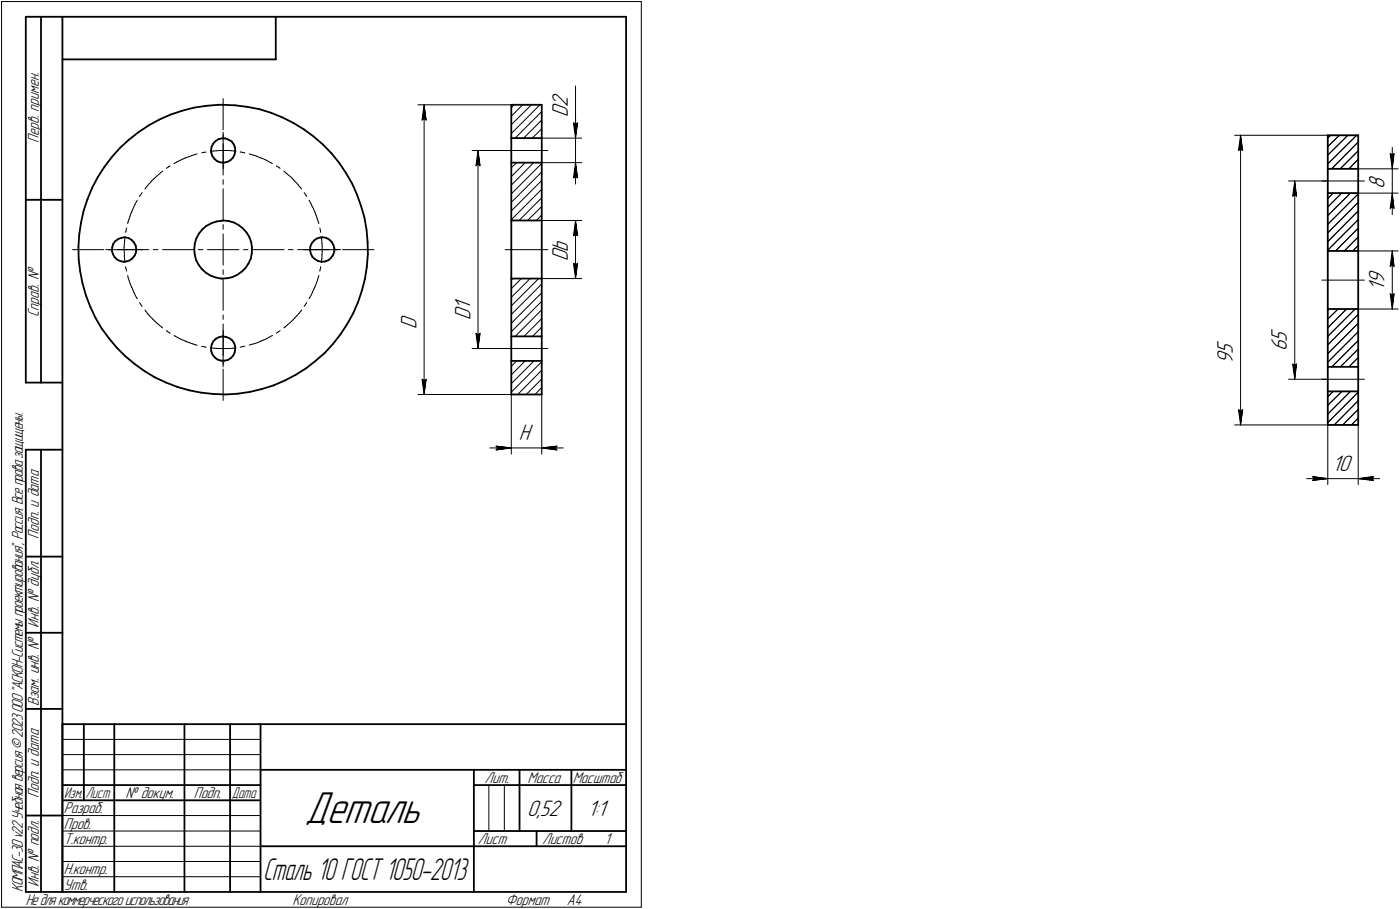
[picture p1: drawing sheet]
<svg xmlns="http://www.w3.org/2000/svg" width="459mm" height="298mm" viewBox="0 0 459 298" stroke-linecap="round" stroke-linejoin="round" font-family="sans-serif">
<defs><g id="words">
<text font-size="15.6" x="100" y="270.1">Деталь</text>
<text font-size="10.7" x="86.3" y="288.5">Сталь 10 ГОСТ 1050-2013</text>
<g font-size="7.8">
<text x="186.4" y="35.2" transform="rotate(-90 186.4 35.2)">2</text>
<text x="186.4" y="38.3" transform="rotate(-90 186.4 38.3)">D</text>
<text x="454.4" y="61.8" transform="rotate(-90 454.4 61.8)">8</text>
<text x="186.4" y="82.5" transform="rotate(-90 186.4 82.5)">b</text>
<text x="186.4" y="85.7" transform="rotate(-90 186.4 85.7)">D</text>
<text x="454.4" y="95.4" transform="rotate(-90 454.4 95.4)">1</text>
<text x="454.4" y="93.3" transform="rotate(-90 454.4 93.3)">9</text>
<text x="154.4" y="101.7" transform="rotate(-90 154.4 101.7)">1</text>
<text x="136.6" y="107.8" transform="rotate(-90 136.6 107.8)">D</text>
<text x="154.4" y="104.9" transform="rotate(-90 154.4 104.9)">D</text>
<text x="422.4" y="112" transform="rotate(-90 422.4 112)">5</text>
<text x="404.6" y="119.2" transform="rotate(-90 404.6 119.2)">9</text>
<text x="404.6" y="116" transform="rotate(-90 404.6 116)">5</text>
<text x="422.4" y="115.2" transform="rotate(-90 422.4 115.2)">6</text>
<text x="170.3" y="144.4">H</text>
<text x="437.2" y="154.4">10</text>
<text x="173" y="267.5">0,52</text>
<text x="192.9" y="267.5">1:1</text>
</g>
<g font-size="5.4">
<text x="12.8" y="46.9" transform="rotate(-90 12.8 46.9)">Перв. примен.</text>
<text x="12.8" y="103.8" transform="rotate(-90 12.8 103.8)">Справ. !</text>
<text x="12.8" y="176.7" transform="rotate(-90 12.8 176.7)">Подп. и дата</text>
<text x="12.8" y="205.8" transform="rotate(-90 12.8 205.8)">Инв. ! дубл.</text>
<text x="12.8" y="231.6" transform="rotate(-90 12.8 231.6)">Взам. инв. !</text>
<text x="159.1" y="256.8">Лит.</text>
<text x="173.1" y="256.8">Масса</text>
<text x="188" y="256.8">Масштаб</text>
<text x="12.8" y="261.7" transform="rotate(-90 12.8 261.7)">Подп. и дата</text>
<text x="41.2" y="261.8">! докум.</text>
<text x="63.6" y="261.8">Подп.</text>
<text x="21" y="266.8">Разраб.</text>
<text x="21" y="271.8">Пров.</text>
<text x="21" y="276.8">Т.контр.</text>
<text x="156.9" y="276.8">Лист</text>
<text x="177.9" y="276.8">Листов</text>
<text x="198.4" y="276.8">1</text>
<text x="21" y="286.8">Н.контр.</text>
<text x="7.5" y="292.5" transform="rotate(-90 7.5 292.5)">КОМПАС-3Dv22Учебнаяверсия©2023ООО&quot;АСКОН-Системыпроектирования&quot;, Россия. Всеправазащищены.</text>
<text x="12.8" y="290.8" transform="rotate(-90 12.8 290.8)">Инв. ! подл.</text>
<text x="21" y="291.8">Утв.</text>
<text x="8.5" y="296.7">Недлякоммерческогоиспользования</text>
<text x="96" y="296.8">Копировал</text>
<text x="166" y="296.8">Формат</text>
<text x="186" y="296.8">A4</text>
</g>
<g font-size="5.3">
<text x="21.1" y="261.8">Изм.</text>
<text x="28.1" y="261.8">Лист</text>
<text x="76.1" y="261.8">Дата</text>
</g>
</g></defs>
<g fill="none" stroke="#000" stroke-width=".59">
<path d="M8.5 5.5v120zM8.5 5.5h12zM13.5 5.5v120zM20.5 5.5v287zM20.5 5.5h185zM20.5 19.5h70zM90.5 5.5v14zM205.5 5.5v287zM52.3 39.2l3.7-1.6zM56 37.6l3.8-1.3zM59.8 36.3l3.9-1zM63.7 35.3l3.9-.6z"/>
<path d="M67.6 34.7l4-.3zM71.6 34.4h1.6zM73.2 34.4l4 .1zM77.2 34.5l4 .6zM81.2 35.1l4 .7zM85.2 35.8l3.8 1.2zM89 37l3.7 1.5zM92.7 38.5l3.6 1.8zM167.8 34.4v10.9zM167.8 34.4h10zM177.8 34.4v10.9zM32.1 58.1l-1.9 3.5z"/>
<path d="M34.3 54.7l-2.2 3.4zM36.7 51.6l-2.4 3.1zM39.4 48.5l-2.7 3.1zM39.4 48.5l2.9-2.7zM42.3 45.8l3.2-2.5zM45.5 43.3l3.3-2.2zM48.8 41.1l3.5-1.9zM69.3 49.4v.6zM69.3 50l.4 1.1zM69.4 48.2l-.1 1.2zM69.7 51.1l.7 1zM69.9 47.2l-.5 1z"/>
<path d="M70.4 52.1l.8 .7zM70.7 46.3l-.8 .9zM70.7 46.3l1-.7zM71.2 52.8l1.1 .5zM71.7 45.6l1.1-.2zM72.3 53.3h1.2zM72.8 45.4h1.1zM73.5 53.3l1.1-.2zM73.9 45.4l1.1 .4zM74.6 53.1l1-.5zM75 45.8l1 .6zM76 46.4l.7 .9z"/>
<path d="M76.5 51.7l-.9 .9zM76.7 47.3l.4 1.1zM77 50.7l-.5 1zM77.1 48.4l.1 1.2zM77.2 49.6l-.2 1.1zM96.3 40.3l3.4 2.1zM99.7 42.4l3.3 2.4zM103 44.8l3 2.6zM106 47.4l2.8 2.9zM108.8 50.3l2.5 3.1zM111.3 53.4l2.2 3.3zM113.5 56.7l2.1 3.5z"/>
<path d="M167.8 53.3h10zM167.8 45.3h10zM167.8 53.3v19zM167.8 45.3v8zM177.8 53.3v19zM177.8 45.3v8zM435.8 44.4v11zM435.8 55.4h10zM435.8 44.4h10zM435.8 55.4v7.9zM445.8 44.4v11zM445.8 55.4v7.9z"/>
<path d="M8.5 65.5h12zM26 77l-.3 4zM26.6 73.1l-.6 3.9zM27.4 69.2l-.8 3.9zM28.7 65.4l-1.3 3.8zM30.2 61.6l-1.5 3.8zM37.8 79.1l-.6 .9zM37.8 79.1l1-.7zM38.8 78.4l1.1-.4zM39.9 78l1.1-.2zM41 77.8l1.2 .3zM42.2 78.1l1 .6z"/>
<path d="M43.2 78.7l.7 .8zM43.9 79.5l.6 1zM63.9 79.9l-.1 1.9zM64.4 78.2l-.5 1.7zM65.3 76.6l-.9 1.6zM66.4 75.3l-1.1 1.3zM66.4 75.3l1.3-1.2zM67.7 74.1l1.6-.9zM69.3 73.2l1.7-.6zM71 72.6l1.8-.2zM72.8 72.4l.4-.1zM73.2 72.3l1.8 .2z"/>
<path d="M75 72.5l1.8 .5zM76.8 73l1.5 .8zM78.3 73.8l1.5 1.1zM79.8 74.9l1.1 1.4zM80.9 76.3l1 1.5zM81.9 77.8l.6 1.7zM82.5 79.5l.2 1.8zM102.3 79.8l-.4 1.1zM103 78.9l-.7 .9zM103 78.9l1-.7zM104 78.2l1.1-.3zM105.1 77.9l.6-.1z"/>
<path d="M105.7 77.8l1.2 .2zM106.9 78l1 .5zM107.9 78.5l.9 .7zM108.8 79.2l.6 1.1zM115.6 60.2l1.6 3.6zM117.2 63.8l1.3 3.8zM118.5 67.6l1.1 3.9zM119.6 71.5l.7 3.9zM120.3 75.4l.3 4zM120.6 79.4l.1 4zM167.8 72.3h10zM167.8 72.3v19.1z"/>
<path d="M177.8 72.3v19.1zM435.8 63.3h10zM435.8 63.3v19zM445.8 63.3v19zM25.7 81l.1 4.1zM25.8 85.1l.5 4zM26.3 89.1l.8 3.9zM27.1 93l1.1 3.9zM28.2 96.9l1.4 3.7zM36.7 82.3l.4 1.1zM36.8 81.1l-.1 1.2zM37.1 83.4l.6 1z"/>
<path d="M37.2 80l-.4 1.1zM37.7 84.4l.8 .8zM38.5 85.2l1.1 .5zM39.6 85.7l1.1 .2zM40.7 85.9l.7-.1zM41.4 85.8l1.1-.4zM42.5 85.4l.9-.6zM44.2 83.8l-.8 1zM44.5 80.5l.2 1.1zM44.6 82.8l-.4 1zM44.7 81.6l-.1 1.2zM63.8 81.8l.1 1.8z"/>
<path d="M63.9 83.6l.4 1.7zM64.3 85.3l.9 1.6zM65.2 86.9l1.1 1.4zM66.3 88.3l1.3 1.2zM67.6 89.5l1.6 .9zM69.2 90.4l1.7 .6zM70.9 91l1.7 .4zM72.6 91.4l1.8-.1zM74.4 91.3l1.7-.4zM76.1 90.9l1.7-.7zM77.8 90.2l1.4-1zM79.2 89.2l1.3-1.2z"/>
<path d="M81.5 86.4l-1 1.6zM82.3 84.8l-.8 1.6zM82.6 83.1l-.3 1.7zM82.7 81.3l-.1 1.8zM101.8 82l.2 1.2zM101.9 80.9l-.1 1.1zM102 83.2l.5 1zM102.5 84.2l.9 .8zM103.4 85l1 .6zM104.4 85.6l1.1 .3zM105.5 85.9l1.2-.1zM106.7 85.8l1.1-.5z"/>
<path d="M107.8 85.3l.8-.7zM109.3 83.7l-.7 .9zM109.4 80.3l.3 1.1zM109.7 81.4v1.1zM109.7 82.5l-.4 1.2zM117.5 99.1l-1.6 3.7zM118.8 95.2l-1.3 3.9zM119.8 91.4l-1 3.8zM120.4 87.5l-.6 3.9zM120.7 83.4l-.3 4.1zM167.8 91.4h10zM167.8 91.4v18.9z"/>
<path d="M177.8 91.4v18.9zM435.8 82.3h10zM435.8 82.3v19zM445.8 82.3v19zM29.6 100.6l1.7 3.6zM31.3 104.2l2.1 3.5zM33.4 107.7l2.3 3.2zM35.7 110.9l2.6 3.1zM38.3 114l2.8 2.8zM41.1 116.8l3.1 2.6zM44.2 119.4l3.3 2.4zM69.3 114.1v1.1z"/>
<path d="M69.3 115.2l.5 1.1zM69.5 112.9l-.2 1.2zM69.8 116.3l.7 1zM70 111.9l-.5 1zM70 111.9l.9-.8zM70.5 117.3l1 .6zM70.9 111.1l1-.5zM71.5 117.9l1.1 .4zM71.9 110.6l1.2-.3zM72.6 118.3h1.1zM73.1 110.3l1.1 .2zM73.7 118.3l1.1-.3z"/>
<path d="M74.2 110.5l1.1 .4zM74.8 118l1-.6zM75.3 110.9l.9 .7zM76.2 111.6l.7 1zM76.6 116.5l-.8 .9zM76.9 112.6l.3 1.1zM77 115.5l-.4 1zM77.2 114.3l-.2 1.2zM77.2 113.7v.6zM103.5 118.4l3.1-2.7zM109.3 112.8l-2.7 2.9zM111.8 109.6l-2.5 3.2z"/>
<path d="M114 106.3l-2.2 3.3zM115.9 102.8l-1.9 3.5zM167.8 110.3h10zM167.8 118.4v11zM167.8 118.4h10zM167.8 110.3v8.1zM177.8 118.4v11zM177.8 110.3v8.1zM435.8 101.3h10zM435.8 101.3v19zM445.8 101.3v19zM8.5 125.5h12z"/>
<path d="M47.5 121.8l3.4 2zM50.9 123.8l3.6 1.7zM54.5 125.5l3.8 1.4zM58.3 126.9l3.8 1.1zM62.1 128l3.9 .8zM66 128.8l4 .4zM70 129.2l4.1 .2zM74.1 129.4l4-.3zM78.1 129.1l3.9-.6zM82 128.5l3.9-.9zM85.9 127.6l3.8-1.2zM89.7 126.4l3.8-1.6z"/>
<path d="M93.5 124.8l3.5-1.9zM97 122.9l3.4-2.1zM100.4 120.8l3.1-2.4zM167.8 129.4h10zM435.8 120.3h10zM435.8 128.4v11zM435.8 139.4h10zM435.8 128.4h10zM435.8 120.3v8.1zM445.8 128.4v11zM445.8 120.3v8.1zM8.5 147.5v145z"/>
<path d="M8.5 147.5h12zM13.5 147.5v145zM8.5 182.5h12zM8.5 207.5h12zM8.5 232.5h12zM20.5 237.5h185zM20.5 237.5v55zM27.5 237.5v25zM37.5 237.5v55zM60.5 237.5v55zM75.5 237.5v55zM85.5 237.5v55z"/>
<path d="M20.5 257.5h65zM85.5 252.5h120zM155.5 252.5v40zM155.5 257.5h15zM170.5 252.5v20zM170.5 257.5h35zM187.5 252.5v20zM8.5 267.5h12zM20.5 262.5h65zM85.5 277.5h70zM155.5 277.5h50zM155.5 272.5h50z"/>
<path d="M176.1 272.5v5zM8.5 292.5h12zM20.5 292.5h185z"/>
</g>
<g fill="none" stroke="#000" stroke-width=".33">
<path d="M.5 .5v297zM.5 .5h210zM210.5 .5v297zM73.2 32.3v10.3zM137.2 34.4h30.6zM138.5 39.4l.7-.5zM139.2 34.4l.7 5zM139.2 38.9l.7 .5zM139.2 34.4l-.7 5zM139.2 34.4v95zM167.8 35.3l.9-.9zM171.5 34.4l-3.7 3.7z"/>
<path d="M177.2 34.4l-9.4 9.4zM188.9 28.2v12.1zM188.9 38.4v6.9zM49.8 59.4l-.7 .7zM50.3 58.8l-.5 .6zM50.5 58.6l.8-.7zM50.5 58.6l-.2 .2zM51.3 57.9l.8-.7zM52.1 57.2l.7-.6zM52.8 56.6l.5-.5zM54.6 55.2l.8-.5zM55.4 54.7l.4-.3z"/>
<path d="M57.1 53.6h.1zM57.2 53.6l.9-.5zM58.1 53.1l1-.5zM59.1 52.6l.9-.4zM60 52.2l.8-.4zM60.8 51.8l.2-.1zM61 51.7l1-.3zM62 51.4l.9-.3zM62.9 51.1l1-.4zM63.9 50.7l.8-.2zM66.2 50.1l.8-.1zM67 50l.6-.1z"/>
<path d="M69.1 49.6l1-.1zM70.1 49.5l1-.1zM71.1 49.4h1.1zM72.2 49.4h1zM73.2 49.4h.7zM73.2 49.4v6zM73.2 43.3v6.1zM73.2 44.1v1.5zM73.2 47.2v10.2zM73.2 58.9v1.6zM73.9 49.4h1.1zM75 49.4h1z"/>
<path d="M76 49.4l1 .1zM77 49.5l.4 .1zM78.8 49.9h.4zM79.2 49.9l1 .2zM80.2 50.1h.1zM81.8 50.5l.4 .1zM82.2 50.6l1 .3zM83.2 50.9l1 .3zM84.2 51.2l1 .4zM85.2 51.6l.5 .2zM85.7 51.8l.5 .2zM86.2 52l.9 .4z"/>
<path d="M87.1 52.4l1 .5zM88.1 52.9l.9 .5zM89 53.4l.4 .2zM90.8 54.4h.1M90.8 54.4l.9 .6zM91.7 55l.2 .2zM93.1 56.1l.3 .2zM93.4 56.3l.7 .7zM94.1 57l.9 .7zM95 57.7l.8 .6zM95.8 58.3l.5 .5zM96.3 58.8l.1 .3z"/>
<path d="M96.4 59.1l.8 .8zM97.2 59.9l.7 .7zM154.9 49.4h12.9zM156.2 54.4l.7-.6zM156.9 49.4l.7 5zM156.9 53.8l.7 .6zM156.9 49.4l-.7 5zM156.9 49.4v64.9zM165.8 49.4h14zM167.8 57.9l4.6-4.6zM167.8 40.9l6.6-6.5zM169.1 45.3l8.7-8.7z"/>
<path d="M169.5 53.3l-1.7 1.7zM171.9 45.3l5.9-5.9zM174.7 45.3l3.1-3.1zM177.5 45.3l.3-.3zM177.8 45.3h13.1zM177.8 53.3h13.1zM188.2 40.3l.7 .5zM188.2 40.3l.7 5zM188.2 58.3l.7-.5zM188.9 40.3v5zM188.9 40.8l.7-.5zM188.9 53.3l-.7 5z"/>
<path d="M188.9 57.8l.7 .5zM188.9 53.3l.7 5zM188.9 53.3v7.1zM188.9 45.3v8zM189.6 40.3l-.7 5zM405.2 44.4h30.6zM406.5 49.4l.7-.5zM407.2 44.4l.6 5zM407.2 48.9l.6 .5zM407.2 44.4l-.7 5zM407.2 44.4v95zM422.9 59.4h12.9z"/>
<path d="M424.9 59.4l.6 4.9zM424.9 59.4l-.6 4.9zM424.9 59.4v65zM433.8 59.4h14zM435.8 53.8l9.5-9.4zM435.8 50.9l6.6-6.5zM435.8 48.1l3.8-3.7zM435.8 45.3l.9-.9zM439.8 55.4l6-6zM445.8 55l-.3 .4zM445.8 52.2l-3.1 3.2zM445.8 46.6l-8.8 8.8z"/>
<path d="M445.8 55.4h13.1zM456.3 50.4l.6 .4zM456.3 50.4l.6 5zM456.9 50.8l.6-.4zM456.9 48.3v7.1zM456.9 55.4v7.9zM457.5 50.4l-.6 5zM40.9 79.1l-.1 1zM41 77.7v.3zM41 78l-.1 1.1zM41.3 75.9l-.1 .3zM41.5 74.9l-.2 1z"/>
<path d="M41.6 74.8l-.1 .1zM42 72.9l-.1 .4zM42.3 71.9l-.3 1zM42.7 70.9l-.4 1zM43 69.9l-.3 1zM43.3 69.4l-.3 .5zM43.4 68.9l-.1 .5zM43.9 68l-.5 .9zM44.3 67.1l-.4 .9zM44.8 66.1l-.5 1zM45 65.7l-.2 .4zM45.9 64.3l-.1 .1z"/>
<path d="M46.5 63.4l-.6 .9zM46.7 63.2l-.2 .2zM47.8 61.7l-.2 .3zM48.3 61l-.5 .7zM49.1 60.1l-.8 .9zM73.2 61.9v10.3zM73.2 73.7v1.5zM73.2 76.7v5.2zM97.9 60.6l.7 .9zM98.6 61.5l.4 .5zM99.8 63.2l.6 .8zM100.4 64l.3 .4z"/>
<path d="M101.5 65.8h.1M101.5 65.8l.5 .9zM102 66.7l.4 .9zM102.4 67.6l.6 1zM103 68.6l.3 .8zM103.3 69.4l.1 .2zM103.4 69.6l.3 .9zM103.7 70.5l.4 1zM104.1 71.5l.3 1.1zM104.4 72.6l.2 .7zM105 74.8l.2 .8zM105.2 75.6v.6z"/>
<path d="M105.5 77.7l.1 1zM105.6 78.7l.1 1.1zM105.7 79.8v1zM167.8 72.1l10-10zM167.8 69.2l10-10zM167.8 66.4l10-10zM167.8 63.6l10-10zM167.8 60.7l7.4-7.4zM170.3 72.3l7.5-7.4zM173.1 72.3l4.7-4.6zM176 72.3l1.8-1.8zM177.8 72.3h13.1z"/>
<path d="M188.2 77.3l.7-.4zM188.9 72.3l.7 5zM188.9 76.9l.7 .4zM188.9 72.3l-.7 5zM188.9 72.3v19.1zM424.3 64.3l.6-.5zM424.9 63.8l.6 .5zM435.8 76.4l10-10zM435.8 73.6l10-10zM435.8 70.7l7.4-7.4zM435.8 67.9l4.6-4.6zM435.8 65.1l1.8-1.8z"/>
<path d="M445.8 69.2l-10 10zM445.8 63.3h13.1zM456.3 68.3l.6-.5zM456.9 63.3l-.6 5zM456.9 67.8l.6 .5zM456.9 63.3l.6 5zM456.9 63.3v7.1zM23.8 81.9h10.2zM34.7 81.9h6zM35.6 81.9h1.4zM38.5 81.9h10.4zM40.7 81.1v.8z"/>
<path d="M40.7 81.9l.1 1zM40.7 81.9h6zM40.8 80.1l-.1 1zM40.8 82.9v1zM40.8 83.9l.1 1.1zM40.9 85l.1 .9zM41.2 87.5l.1 .6zM41.3 88.1l.3 .8zM41.9 90.3l.2 .9zM42.1 91.2l.3 .9zM42.4 92.1l.4 1zM42.8 93.1l.4 1z"/>
<path d="M43.2 94.1h.1M43.3 94.2l.3 .9zM43.6 95.1l.4 .9zM44 96l.4 .9zM44.4 96.9l.6 1zM45 97.9h.1M45.8 99.2l.3 .5zM46.1 99.7l.6 .8zM50.3 81.9h1.5zM53.3 81.9h10.3zM65.1 81.9h1.5zM68.1 81.9h5.1z"/>
<path d="M73.2 81.9h5.2zM73.2 91.4v10.4zM73.2 88.5v1.5zM73.2 81.9v5.1zM79.9 81.9h1.5zM82.9 81.9h10.3zM94.7 81.9h1.5zM97.7 81.9h10.2zM99.7 81.9h6zM100.6 99.4l-.6 .8zM100.7 99.2l-.1 .2zM101.7 97.5l-.3 .5z"/>
<path d="M102.2 96.7l-.5 .8zM102.6 95.7l-.4 1zM103 94.7l-.4 1zM103.3 94.2l-.3 .5zM103.5 93.8l-.2 .4zM103.9 92.8l-.4 1zM104.2 91.8l-.3 1zM104.5 90.8l-.3 1zM104.6 90.3l-.1 .5zM105 88.7v.2zM105.2 87.7l-.2 1zM105.2 87.5v.2z"/>
<path d="M105.5 85.7v.2zM105.7 84.7l-.2 1zM105.7 83.6v1.1zM105.7 80.8v1.1zM105.7 82.5v1.1zM105.7 81.9v.6zM105.7 81.9h6.1zM109.5 81.9h1.5zM112.4 81.9h10.4zM165.8 81.9h14zM167.8 97.5l6.2-6.1zM167.8 94.7l3.3-3.3z"/>
<path d="M167.8 91.9l.5-.5zM177.8 91.4h13.1zM188.2 86.4l.7 5zM188.2 86.4l.7 .5zM188.9 86.9l.7-.5zM189.6 86.4l-.7 5zM433.8 91.9h14zM435.8 82l10-9.9zM438.3 82.3l7.5-7.5zM441.2 82.3l4.6-4.6zM444 82.3l1.8-1.8zM445.8 82.3h13.1z"/>
<path d="M456.3 87.4l.6-.5zM456.3 96.4l.6 4.9zM456.3 96.4l.6 .5zM456.9 82.3l.6 5.1zM456.9 86.9l.6 .5zM456.9 82.3l-.6 5.1zM456.9 96.9l.6-.5zM456.9 82.3v19zM457.5 96.4l-.6 4.9zM47.6 101.7l.3 .5zM47.9 102.2l.7 .8zM48.6 103l.7 .8z"/>
<path d="M49.3 103.8l.7 .8zM50 104.6l.3 .2zM50.3 104.8l.5 .5zM50.8 105.3l.8 .7zM51.6 106l.7 .7zM52.3 106.7l.9 .7zM53.2 107.4l.1 .1zM54.6 108.5l.3 .1zM54.9 108.6l.8 .6zM55.7 109.2h.1M57.1 110.1l.4 .1zM57.5 110.2l.9 .5z"/>
<path d="M58.4 110.7l1 .6zM59.4 111.3l1 .4zM60.4 111.7l.4 .1zM60.8 111.8l.5 .3zM61.3 112.1l1 .3zM62.3 112.4l.9 .4zM63.2 112.8l1.1 .3zM64.3 113.1l.4 .1zM66.2 113.5h.1M66.3 113.6l1 .2zM67.3 113.8l.3 .1zM69.2 114l.2 .1z"/>
<path d="M69.4 114.1l1 .1zM70.4 114.2l1.1 .1zM71.5 114.3h1.1zM72.6 114.3h.6zM73.2 114.3h1.1zM73.2 108.4v5.9zM73.2 114.3v6zM73.2 118v1.5zM73.2 106.3v10.3zM73.2 103.3v1.4zM74.3 114.3h1.1zM75.4 114.3l1-.1z"/>
<path d="M76.4 114.2l1-.2zM78.8 113.9l.7-.2zM79.5 113.7l.8-.2zM81.8 113.2l.7-.3zM82.5 112.9l1.1-.2zM83.6 112.7l1-.3zM84.6 112.4l.9-.5zM85.5 111.9l.2-.1zM85.7 111.8l.8-.3zM86.5 111.5l1-.4zM87.5 111.1l.9-.5zM88.4 110.6l.9-.5z"/>
<path d="M89.3 110.1h.1M90.7 109.3l.4-.3zM91.1 109l.8-.5zM93.1 107.5l.5-.3zM93.6 107.2l.8-.7zM94.4 106.5l.8-.8zM95.2 105.7l.8-.6zM96 105.1l.3-.3zM96.7 104.3l-.4 .5zM96.7 104.3l.8-.8zM98.1 102.8l-.6 .7zM98.8 101.9l-.7 .9z"/>
<path d="M99 101.7l-.2 .2zM100 100.2l-.2 .3zM154.9 114.3h12.9zM156.2 109.3l.7 5zM156.2 109.3l.7 .5zM156.9 109.8l.7-.5zM157.6 109.3l-.7 5zM165.8 114.3h14zM167.8 108.8l10-10zM167.8 106l10-10zM167.8 103.1l10-10zM167.8 100.3l9-8.9z"/>
<path d="M169.1 110.3l8.7-8.7zM172 110.3l5.8-5.8zM174.8 110.3l3-3zM177.5 110.3l.3-.1zM424.3 119.4l.6 5zM424.3 119.4l.6 .4zM424.9 119.8l.6-.4zM425.5 119.4l-.6 5zM435.8 118.8l10-10zM435.8 116l10-10zM435.8 113.1l10-10zM435.8 110.3l9-9z"/>
<path d="M435.8 107.5l6.2-6.2zM435.8 104.6l3.4-3.3zM435.8 101.9l.5-.6zM445.8 101.3h13.1zM73.2 121.1v10.2zM137.2 129.4h30.6zM138.5 124.4l.7 5zM138.5 124.4l.7 .4zM139.2 124.8l.7-.4zM139.9 124.4l-.7 5zM167.8 128.6l10-10zM167.8 125.8l7.5-7.4z"/>
<path d="M167.8 122.9l4.6-4.5zM167.8 120.1l1.8-1.7zM167.8 129.4v19.5zM177.8 127.1l-2.2 2.3zM177.8 124.3l-5.1 5.1zM177.8 121.4l-7.9 8zM177.8 129.4v19.5zM405.2 139.4h30.6zM406.5 134.4l.7 5zM406.5 134.4l.7 .5zM407.2 134.9l.6-.5zM407.8 134.4l-.6 5z"/>
<path d="M422.9 124.4h12.9zM433.8 124.4h14zM435.8 138.6l10-10zM435.8 135.8l7.4-7.4zM435.8 132.9l4.6-4.5zM435.8 130.1l1.8-1.7zM435.8 139.4v19.5zM437.1 120.3l8.7-8.6zM439.9 120.3l5.9-5.8zM440.7 139.4l5.1-5.1zM442.7 120.3l3.1-3zM445.6 120.3l.2-.2z"/>
<path d="M445.8 137.1l-2.2 2.3zM445.8 131.4l-7.9 8zM445.8 139.4v19.5zM160.8 146.9h7zM162.8 146.3l5 .6zM162.8 146.3l.5 .6zM162.8 147.6l5-.7zM163.3 146.9l-.5 .7zM167.8 146.9h10zM177.8 146.9l5 .7zM177.8 146.9l5-.6zM177.8 146.9h7z"/>
<path d="M182.3 146.9l.5 .7zM182.8 146.3l-.5 .6zM428.8 157h7zM430.8 156.3l5 .7zM430.8 156.3l.5 .7zM430.8 157.6l5-.6zM431.3 157l-.5 .6zM435.8 157h10zM445.8 157l5 .6zM445.8 157l5-.7zM445.8 157h7zM450.3 157l.5 .6z"/>
<path d="M450.8 156.3l-.5 .7zM20.5 247.5h65zM20.5 252.5h65zM20.5 242.5h65zM160.4 257.5v15zM165.5 257.5v15zM20.5 267.5h65zM20.5 272.5h65zM20.5 277.5h65zM.5 297.5h210zM20.5 282.5h65zM20.5 287.5h65z"/>
</g>
<g fill="#fff" stroke="#fff" stroke-width=".33">
<path d="M148.8 97.8h7.1zM148.8 97.9h7.1zM148.8 98h7.1zM148.8 98h7.1zM148.8 98.1h7.1zM148.8 98.2h7.1zM148.8 98.3h7.1zM148.8 98.4h7.1zM148.8 98.5h7.1zM148.8 98.6h7.1zM148.8 98.6h7.1zM148.8 98.7h7.1zM148.8 98.8h7.1zM148.8 98.9h7.1zM148.8 99h7.1zM148.8 99.1h7.1zM148.8 99.1h7.1zM148.8 99.2h7.1zM148.8 99.3h7.1zM148.8 99.4h7.1zM148.8 99.5h7.1zM148.8 99.6h7.1zM148.8 99.7h7.1zM148.8 99.7h7.1zM148.8 99.8h7.1zM148.8 99.9h7.1zM148.8 100h7.1zM148.8 100.1h7.1zM148.8 100.2h7.1zM148.8 100.2h7.1zM148.8 100.3h7.1zM148.8 100.4h7.1zM148.8 100.5h7.1zM148.8 100.6h7.1zM148.8 100.7h7.1zM148.8 100.8h7.1zM148.8 100.8h7.1zM148.8 100.9h7.1zM148.8 101h7.1zM148.8 101.1h7.1zM148.8 101.2h7.1zM148.8 101.3h7.1zM148.8 101.3h7.1zM148.8 101.4h7.1zM148.8 101.5h7.1zM148.8 101.6h7.1zM148.8 101.7h7.1zM148.8 101.8h7.1zM148.8 101.9h7.1zM148.8 101.9h7.1zM148.8 102h7.1zM148.8 102.1h7.1zM148.8 102.2h7.1zM148.8 102.3h7.1zM148.8 102.4h7.1zM148.8 102.4h7.1zM148.8 102.5h7.1zM148.8 102.6h7.1zM148.8 102.7h7.1zM148.8 102.8h7.1zM148.8 102.9h7.1zM148.8 103h7.1zM148.8 103h7.1zM148.8 103.1h7.1zM148.8 103.2h7.1zM148.8 103.3h7.1zM148.8 103.4h7.1zM148.8 103.5h7.1zM148.8 103.5h7.1zM148.8 103.6h7.1zM148.8 103.7h7.1zM148.8 103.8h7.1zM148.8 103.9h7.1zM148.8 104h7.1zM148.8 104.1h7.1zM148.8 104.1h7.1zM148.8 104.2h7.1zM148.8 104.3h7.1zM148.8 104.4h7.1zM148.8 104.5h7.1zM148.8 104.6h7.1zM148.8 104.6h7.1zM148.8 104.7h7.1zM148.8 104.8h7.1z"/>
<path d="M156.8 49.6h.3zM156.8 49.7h.3zM156.8 49.8h.3zM156.7 49.9h.4zM156.7 50h.4zM156.6 50h.6zM156.6 50.1h.6zM156.6 50.2h.7zM156.5 50.3h.8zM156.5 50.4h.9zM156.5 50.5h.9zM156.5 50.5h.9zM156.5 50.6h1zM156.4 50.7h1.1zM156.4 50.8h1.2zM156.4 50.9h1.2zM156.3 51h1.3zM156.3 51.1h1.3zM156.2 51.1h1.4zM156.2 51.2h1.5zM156.2 51.3h1.5zM156.2 51.4h1.5zM156.2 51.5h1.5zM156.2 51.6h1.5zM156.2 51.6h1.5zM156.2 51.7h1.5zM156.1 51.8h1.7zM156.1 51.9h1.7zM156.1 52h1.7zM156.1 52.1h1.7zM156.1 52.2h1.7zM156.1 52.2h1.7zM156.1 52.3h1.7zM156 52.4h1.9zM156 52.5h1.9zM156 52.6h1.9zM156 52.7h1.9zM156 52.7h1.9zM156 52.8h1.9zM156 52.9h1.9zM156 53h1.9zM156 53.1h2zM156 53.2h2zM156 53.3h2zM156 53.3h2zM156 53.4h2zM156 53.5h2zM156 53.6h2zM155.9 53.7h2.2zM155.9 53.8h2.2zM155.9 53.8h2.2zM155.9 53.9h2.2zM155.9 54h2.2zM155.9 54.1h2.2zM155.9 54.2h2.2zM155.8 54.3h2.4zM155.8 54.4h2.4zM155.8 54.4h2.4zM155.8 54.5h2.4zM155.8 54.6h2.4zM155.8 54.7h2.4zM155.8 54.8h2.4z"/>
<path d="M155.7 108.8h2.5zM155.8 108.9h2.4zM155.8 109h2.4zM155.8 109.1h2.4zM155.8 109.1h2.4zM155.8 109.2h2.4zM155.8 109.3h2.4zM155.8 109.4h2.4zM155.9 109.5h2.2zM155.9 109.6h2.2zM155.9 109.6h2.2zM155.9 109.7h2.2zM155.9 109.8h2.2zM155.9 109.9h2.2zM155.9 110h2.2zM156 110.1h2zM156 110.2h2zM156 110.2h2zM156 110.3h2zM156 110.4h2zM156 110.5h2zM156 110.6h2zM156 110.7h1.9zM156 110.7h1.9zM156 110.8h1.9zM156 110.9h1.9zM156 111h1.9zM156 111.1h1.9zM156 111.2h1.9zM156 111.3h1.9zM156.1 111.3h1.7zM156.1 111.4h1.7zM156.1 111.5h1.7zM156.1 111.6h1.7zM156.1 111.7h1.7zM156.1 111.8h1.7zM156.1 111.8h1.7zM156.2 111.9h1.5zM156.2 112h1.5zM156.2 112.1h1.5zM156.2 112.2h1.5zM156.2 112.3h1.5zM156.2 112.4h1.5zM156.2 112.4h1.5zM156.2 112.5h1.4zM156.3 112.6h1.3zM156.3 112.7h1.3zM156.4 112.8h1.2zM156.4 112.9h1.2zM156.4 112.9h1.1zM156.5 113h1zM156.5 113.1h.9zM156.5 113.2h.9zM156.5 113.3h.9zM156.5 113.4h.8zM156.6 113.5h.7zM156.6 113.5h.6zM156.6 113.6h.6zM156.7 113.7h.4zM156.7 113.8h.4zM156.8 113.9h.3zM156.8 114h.3zM156.8 114h.3z"/>
<path d="M131.1 102.9h7.1zM131.1 103h7.1zM131.1 103h7.1zM131.1 103.1h7.1zM131.1 103.2h7.1zM131.1 103.3h7.1zM131.1 103.4h7.1zM131.1 103.5h7.1zM131.1 103.5h7.1zM131.1 103.6h7.1zM131.1 103.7h7.1zM131.1 103.8h7.1zM131.1 103.9h7.1zM131.1 104h7.1zM131.1 104.1h7.1zM131.1 104.1h7.1zM131.1 104.2h7.1zM131.1 104.3h7.1zM131.1 104.4h7.1zM131.1 104.5h7.1zM131.1 104.6h7.1zM131.1 104.6h7.1zM131.1 104.7h7.1zM131.1 104.8h7.1zM131.1 104.9h7.1zM131.1 105h7.1zM131.1 105.1h7.1zM131.1 105.2h7.1zM131.1 105.2h7.1zM131.1 105.3h7.1zM131.1 105.4h7.1zM131.1 105.5h7.1zM131.1 105.6h7.1zM131.1 105.7h7.1zM131.1 105.7h7.1zM131.1 105.8h7.1zM131.1 105.9h7.1zM131.1 106h7.1zM131.1 106.1h7.1zM131.1 106.2h7.1zM131.1 106.3h7.1zM131.1 106.3h7.1zM131.1 106.4h7.1zM131.1 106.5h7.1zM131.1 106.6h7.1zM131.1 106.7h7.1zM131.1 106.8h7.1zM131.1 106.8h7.1zM131.1 106.9h7.1zM131.1 107h7.1zM131.1 107.1h7.1zM131.1 107.2h7.1zM131.1 107.3h7.1zM131.1 107.4h7.1zM131.1 107.4h7.1zM131.1 107.5h7.1zM131.1 107.6h7.1zM131.1 107.7h7.1zM131.1 107.8h7.1z"/>
<path d="M139.1 34.6h.3zM139.1 34.7h.3zM139 34.8h.4zM139 34.9h.4zM138.9 35h.5zM138.9 35.1h.6zM138.9 35.1h.6zM138.9 35.2h.7zM138.9 35.3h.7zM138.8 35.4h.9zM138.8 35.5h.9zM138.7 35.6h1zM138.7 35.6h1.1zM138.7 35.7h1.1zM138.6 35.8h1.3zM138.6 35.9h1.3zM138.5 36h1.5zM138.5 36.1h1.5zM138.4 36.2h1.6zM138.4 36.2h1.6zM138.4 36.3h1.6zM138.4 36.4h1.6zM138.4 36.5h1.6zM138.4 36.6h1.6zM138.4 36.7h1.6zM138.4 36.7h1.6zM138.3 36.8h1.7zM138.3 36.9h1.8zM138.3 37h1.8zM138.3 37.1h1.8zM138.3 37.2h1.8zM138.3 37.3h1.8zM138.3 37.3h1.8zM138.3 37.4h1.8zM138.3 37.5h1.8zM138.3 37.6h1.8zM138.3 37.7h1.9zM138.3 37.8h1.9zM138.3 37.8h1.9zM138.3 37.9h1.9zM138.2 38h2zM138.2 38.1h2zM138.2 38.2h2zM138.2 38.3h2zM138.2 38.4h2zM138.2 38.4h2.1zM138.2 38.5h2.1zM138.2 38.6h2.1zM138.1 38.7h2.2zM138.1 38.8h2.2zM138.1 38.9h2.2zM138.1 38.9h2.2zM138.1 39h2.2zM138.1 39.1h2.2zM138.1 39.2h2.3zM138 39.3h2.4zM138 39.4h2.4zM138 39.5h2.4zM138 39.5h2.4zM138 39.6h2.4zM138 39.7h2.4zM138 39.8h2.4z"/>
<path d="M137.9 123.9h2.5zM138 124h2.4zM138 124h2.4zM138 124.1h2.4zM138 124.2h2.4zM138 124.3h2.4zM138 124.4h2.4zM138 124.5h2.4zM138.1 124.5h2.3zM138.1 124.6h2.2zM138.1 124.7h2.2zM138.1 124.8h2.2zM138.1 124.9h2.2zM138.1 125h2.2zM138.1 125.1h2.2zM138.2 125.1h2.1zM138.2 125.2h2.1zM138.2 125.3h2.1zM138.2 125.4h2zM138.2 125.5h2zM138.2 125.6h2zM138.2 125.6h2zM138.2 125.7h2zM138.3 125.8h1.9zM138.3 125.9h1.9zM138.3 126h1.9zM138.3 126.1h1.9zM138.3 126.2h1.8zM138.3 126.2h1.8zM138.3 126.3h1.8zM138.3 126.4h1.8zM138.3 126.5h1.8zM138.3 126.6h1.8zM138.3 126.7h1.8zM138.3 126.7h1.8zM138.3 126.8h1.8zM138.3 126.9h1.7zM138.4 127h1.6zM138.4 127.1h1.6zM138.4 127.2h1.6zM138.4 127.3h1.6zM138.4 127.3h1.6zM138.4 127.4h1.6zM138.4 127.5h1.6zM138.4 127.6h1.6zM138.5 127.7h1.5zM138.5 127.8h1.5zM138.6 127.8h1.3zM138.6 127.9h1.3zM138.7 128h1.1zM138.7 128.1h1.1zM138.7 128.2h1zM138.8 128.3h.9zM138.8 128.4h.9zM138.9 128.4h.7zM138.9 128.5h.7zM138.9 128.6h.6zM138.9 128.7h.6zM138.9 128.8h.5zM139 128.9h.4zM139 128.9h.4zM139.1 129h.3zM139.1 129.1h.3z"/>
<path d="M170.3 138.8h5zM170.3 138.9h5zM170.3 138.9h5zM170.3 139h5zM170.3 139.1h5zM170.3 139.2h5zM170.3 139.3h5zM170.3 139.4h5zM170.3 139.4h5zM170.3 139.5h5zM170.3 139.6h5zM170.3 139.7h5zM170.3 139.8h5zM170.3 139.9h5zM170.3 140h5zM170.3 140h5zM170.3 140.1h5zM170.3 140.2h5zM170.3 140.3h5zM170.3 140.4h5zM170.3 140.5h5zM170.3 140.5h5zM170.3 140.6h5zM170.3 140.7h5zM170.3 140.8h5zM170.3 140.9h5zM170.3 141h5zM170.3 141.1h5zM170.3 141.1h5zM170.3 141.2h5zM170.3 141.3h5zM170.3 141.4h5zM170.3 141.5h5zM170.3 141.6h5zM170.3 141.6h5zM170.3 141.7h5zM170.3 141.8h5zM170.3 141.9h5zM170.3 142h5zM170.3 142.1h5zM170.3 142.2h5zM170.3 142.2h5zM170.3 142.3h5zM170.3 142.4h5zM170.3 142.5h5zM170.3 142.6h5zM170.3 142.7h5zM170.3 142.7h5zM170.3 142.8h5zM170.3 142.9h5zM170.3 143h5zM170.3 143.1h5zM170.3 143.2h5zM170.3 143.3h5zM170.3 143.3h5zM170.3 143.4h5zM170.3 143.5h5zM170.3 143.6h5zM170.3 143.7h5zM170.3 143.8h5zM170.3 143.8h5zM170.3 143.9h5zM170.3 144h5zM170.3 144.1h5zM170.3 144.2h5zM170.3 144.3h5zM170.3 144.4h5zM170.3 144.4h5zM170.3 144.5h5zM170.3 144.6h5zM170.3 144.7h5zM170.3 144.8h5zM170.3 144.9h5zM170.3 144.9h5zM170.3 145h5zM170.3 145.1h5zM170.3 145.2h5zM170.3 145.3h5zM170.3 145.4h5zM170.3 145.5h5zM170.3 145.5h5zM170.3 145.6h5zM170.3 145.7h5zM170.3 145.8h5zM170.3 145.9h5z"/>
<path d="M162.3 145.8h.7zM162.3 145.9h1.3zM162.3 146h1.9zM162.3 146h2.5zM162.3 146.1h3.1zM162.3 146.2h3.7zM162.3 146.3h4zM162.3 146.4h4.2zM162.3 146.5h4.4zM162.3 146.6h4.7zM162.3 146.6h4.9zM162.3 146.7h5.1zM162.3 146.8h5.3zM162.3 146.9h5.5zM162.3 147h5.3zM162.3 147.1h5.2zM162.3 147.2h4.9zM162.3 147.2h4.7zM162.3 147.3h4.6zM162.3 147.4h4.3zM162.3 147.5h4.2zM162.3 147.6h4zM162.3 147.7h3.7zM162.3 147.7h3.1zM162.3 147.8h2.5zM162.3 147.9h1.9zM162.3 148h1.3zM162.3 148.1h.7z"/>
<path d="M182.7 145.8h.6zM182.1 145.9h1.2zM181.4 146h1.9zM180.8 146h2.5zM180.3 146.1h3zM179.6 146.2h3.7zM179.4 146.3h3.9zM179.2 146.4h4.1zM179 146.5h4.3zM178.7 146.6h4.6zM178.5 146.6h4.8zM178.3 146.7h5zM178.1 146.8h5.2zM177.8 146.9h5.5zM178.1 147h5.2zM178.2 147.1h5.1zM178.4 147.2h4.9zM178.6 147.2h4.7zM178.8 147.3h4.5zM179 147.4h4.3zM179.2 147.5h4.1zM179.4 147.6h3.9zM179.6 147.7h3.7zM180.3 147.7h3zM180.8 147.8h2.5zM181.4 147.9h1.9zM182.1 148h1.2zM182.7 148.1h.6z"/>
<path d="M180.8 78h7.1zM180.8 78.1h7.1zM180.8 78.1h7.1zM180.8 78.2h7.1zM180.8 78.3h7.1zM180.8 78.4h7.1zM180.8 78.5h7.1zM180.8 78.6h7.1zM180.8 78.7h7.1zM180.8 78.7h7.1zM180.8 78.8h7.1zM180.8 78.9h7.1zM180.8 79h7.1zM180.8 79.1h7.1zM180.8 79.2h7.1zM180.8 79.2h7.1zM180.8 79.3h7.1zM180.8 79.4h7.1zM180.8 79.5h7.1zM180.8 79.6h7.1zM180.8 79.7h7.1zM180.8 79.8h7.1zM180.8 79.8h7.1zM180.8 79.9h7.1zM180.8 80h7.1zM180.8 80.1h7.1zM180.8 80.2h7.1zM180.8 80.3h7.1zM180.8 80.3h7.1zM180.8 80.4h7.1zM180.8 80.5h7.1zM180.8 80.6h7.1zM180.8 80.7h7.1zM180.8 80.8h7.1zM180.8 80.9h7.1zM180.8 80.9h7.1zM180.8 81h7.1zM180.8 81.1h7.1zM180.8 81.2h7.1zM180.8 81.3h7.1zM180.8 81.4h7.1zM180.8 81.4h7.1zM180.8 81.5h7.1zM180.8 81.6h7.1zM180.8 81.7h7.1zM180.8 81.8h7.1zM180.8 81.9h7.1zM180.8 82h7.1zM180.8 82h7.1zM180.8 82.1h7.1zM180.8 82.2h7.1zM180.8 82.3h7.1zM180.8 82.4h7.1zM180.8 82.5h7.1zM180.8 82.5h7.1zM180.8 82.6h7.1zM180.8 82.7h7.1zM180.8 82.8h7.1zM180.8 82.9h7.1zM180.8 83h7.1zM180.8 83.1h7.1zM180.8 83.1h7.1zM180.8 83.2h7.1zM180.8 83.3h7.1zM180.8 83.4h7.1zM180.8 83.5h7.1zM180.8 83.6h7.1zM180.8 83.7h7.1zM180.8 83.7h7.1zM180.8 83.8h7.1zM180.8 83.9h7.1zM180.8 84h7.1zM180.8 84.1h7.1zM180.8 84.2h7.1zM180.8 84.2h7.1zM180.8 84.3h7.1zM180.8 84.4h7.1zM180.8 84.5h7.1zM180.8 84.6h7.1zM180.8 84.7h7.1zM180.8 84.8h7.1zM180.8 84.8h7.1zM180.8 84.9h7.1zM180.8 85h7.1zM180.8 85.1h7.1zM180.8 85.2h7.1zM180.8 85.3h7.1zM180.8 85.3h7.1zM180.8 85.4h7.1zM180.8 85.5h7.1zM180.8 85.6h7.1z"/>
<path d="M188.8 72.6h.3zM188.8 72.6h.3zM188.7 72.7h.4zM188.7 72.8h.4zM188.6 72.9h.5zM188.6 73h.6zM188.6 73.1h.6zM188.6 73.2h.7zM188.6 73.2h.7zM188.5 73.3h.9zM188.5 73.4h.9zM188.4 73.5h1zM188.4 73.6h1.1zM188.4 73.7h1.1zM188.3 73.7h1.3zM188.3 73.8h1.3zM188.2 73.9h1.5zM188.2 74h1.5zM188.1 74.1h1.6zM188.1 74.2h1.6zM188.1 74.3h1.6zM188.1 74.3h1.6zM188.1 74.4h1.6zM188.1 74.5h1.6zM188.1 74.6h1.6zM188.1 74.7h1.6zM188.1 74.8h1.7zM188 74.8h1.8zM188 74.9h1.8zM188 75h1.8zM188 75.1h1.8zM188 75.2h1.8zM188 75.3h1.8zM188 75.4h1.9zM188 75.4h1.9zM188 75.5h1.9zM188 75.6h1.9zM188 75.7h1.9zM188 75.8h1.9zM188 75.9h1.9zM188 75.9h1.9zM188 76h2zM188 76.1h2zM188 76.2h2zM188 76.3h2zM187.9 76.4h2.1zM187.9 76.5h2.1zM187.9 76.5h2.1zM187.9 76.6h2.2zM187.9 76.7h2.2zM187.9 76.8h2.2zM187.9 76.9h2.2zM187.9 77h2.2zM187.9 77h2.2zM187.8 77.1h2.3zM187.8 77.2h2.4zM187.8 77.3h2.4zM187.8 77.4h2.4zM187.8 77.5h2.4zM187.8 77.6h2.4zM187.8 77.6h2.4zM187.8 77.7h2.4z"/>
<path d="M187.7 85.9h2.5zM187.8 85.9h2.4zM187.8 86h2.4zM187.8 86.1h2.4zM187.8 86.2h2.4zM187.8 86.3h2.4zM187.8 86.4h2.4zM187.8 86.4h2.4zM187.8 86.5h2.3zM187.9 86.6h2.2zM187.9 86.7h2.2zM187.9 86.8h2.2zM187.9 86.9h2.2zM187.9 87h2.2zM187.9 87h2.2zM187.9 87.1h2.1zM187.9 87.2h2.1zM187.9 87.3h2.1zM188 87.4h2zM188 87.5h2zM188 87.5h2zM188 87.6h2zM188 87.7h1.9zM188 87.8h1.9zM188 87.9h1.9zM188 88h1.9zM188 88.1h1.9zM188 88.1h1.9zM188 88.2h1.9zM188 88.3h1.9zM188 88.4h1.8zM188 88.5h1.8zM188 88.6h1.8zM188 88.6h1.8zM188 88.7h1.8zM188 88.8h1.8zM188.1 88.9h1.7zM188.1 89h1.6zM188.1 89.1h1.6zM188.1 89.2h1.6zM188.1 89.2h1.6zM188.1 89.3h1.6zM188.1 89.4h1.6zM188.1 89.5h1.6zM188.1 89.6h1.6zM188.2 89.7h1.5zM188.2 89.7h1.5zM188.3 89.8h1.3zM188.3 89.9h1.3zM188.4 90h1.1zM188.4 90.1h1.1zM188.4 90.2h1zM188.5 90.3h.9zM188.5 90.3h.9zM188.6 90.4h.7zM188.6 90.5h.7zM188.6 90.6h.6zM188.6 90.7h.6zM188.6 90.8h.5zM188.7 90.8h.4zM188.7 90.9h.4zM188.8 91h.3zM188.8 91.1h.3z"/>
<path d="M180.8 30.1h7.1zM180.8 30.2h7.1zM180.8 30.3h7.1zM180.8 30.4h7.1zM180.8 30.5h7.1zM180.8 30.6h7.1zM180.8 30.6h7.1zM180.8 30.7h7.1zM180.8 30.8h7.1zM180.8 30.9h7.1zM180.8 31h7.1zM180.8 31.1h7.1zM180.8 31.2h7.1zM180.8 31.2h7.1zM180.8 31.3h7.1zM180.8 31.4h7.1zM180.8 31.5h7.1zM180.8 31.6h7.1zM180.8 31.7h7.1zM180.8 31.7h7.1zM180.8 31.8h7.1zM180.8 31.9h7.1zM180.8 32h7.1zM180.8 32.1h7.1zM180.8 32.2h7.1zM180.8 32.3h7.1zM180.8 32.3h7.1zM180.8 32.4h7.1zM180.8 32.5h7.1zM180.8 32.6h7.1zM180.8 32.7h7.1zM180.8 32.8h7.1zM180.8 32.9h7.1zM180.8 32.9h7.1zM180.8 33h7.1zM180.8 33.1h7.1zM180.8 33.2h7.1zM180.8 33.3h7.1zM180.8 33.4h7.1zM180.8 33.4h7.1zM180.8 33.5h7.1zM180.8 33.6h7.1zM180.8 33.7h7.1zM180.8 33.8h7.1zM180.8 33.9h7.1zM180.8 34h7.1zM180.8 34h7.1zM180.8 34.1h7.1zM180.8 34.2h7.1zM180.8 34.3h7.1zM180.8 34.4h7.1zM180.8 34.5h7.1zM180.8 34.5h7.1zM180.8 34.6h7.1zM180.8 34.7h7.1zM180.8 34.8h7.1zM180.8 34.9h7.1zM180.8 35h7.1zM180.8 35.1h7.1zM180.8 35.1h7.1zM180.8 35.2h7.1zM180.8 35.3h7.1zM180.8 35.4h7.1zM180.8 35.5h7.1zM180.8 35.6h7.1zM180.8 35.6h7.1zM180.8 35.7h7.1zM180.8 35.8h7.1zM180.8 35.9h7.1zM180.8 36h7.1zM180.8 36.1h7.1zM180.8 36.2h7.1zM180.8 36.2h7.1zM180.8 36.3h7.1zM180.8 36.4h7.1zM180.8 36.5h7.1zM180.8 36.6h7.1zM180.8 36.7h7.1zM180.8 36.7h7.1zM180.8 36.8h7.1zM180.8 36.9h7.1zM180.8 37h7.1zM180.8 37.1h7.1zM180.8 37.2h7.1zM180.8 37.3h7.1zM180.8 37.3h7.1zM180.8 37.4h7.1zM180.8 37.5h7.1zM180.8 37.6h7.1zM180.8 37.7h7.1zM180.8 37.8h7.1zM180.8 37.8h7.1zM180.8 37.9h7.1zM180.8 38h7.1zM180.8 38.1h7.1zM180.8 38.2h7.1zM180.8 38.3h7.1z"/>
<path d="M187.7 39.9h2.5zM187.8 40h2.4zM187.8 40h2.4zM187.8 40.1h2.4zM187.8 40.2h2.4zM187.8 40.3h2.4zM187.8 40.4h2.4zM187.8 40.5h2.4zM187.8 40.6h2.3zM187.9 40.6h2.2zM187.9 40.7h2.2zM187.9 40.8h2.2zM187.9 40.9h2.2zM187.9 41h2.2zM187.9 41.1h2.2zM187.9 41.1h2.1zM187.9 41.2h2.1zM187.9 41.3h2.1zM188 41.4h2zM188 41.5h2zM188 41.6h2zM188 41.7h2zM188 41.7h1.9zM188 41.8h1.9zM188 41.9h1.9zM188 42h1.9zM188 42.1h1.9zM188 42.2h1.9zM188 42.2h1.9zM188 42.3h1.8zM188 42.4h1.8zM188 42.5h1.8zM188 42.6h1.8zM188 42.7h1.8zM188 42.8h1.8zM188.1 42.8h1.7zM188.1 42.9h1.6zM188.1 43h1.6zM188.1 43.1h1.6zM188.1 43.2h1.6zM188.1 43.3h1.6zM188.1 43.3h1.6zM188.1 43.4h1.6zM188.1 43.5h1.6zM188.2 43.6h1.5zM188.2 43.7h1.5zM188.3 43.8h1.3zM188.3 43.9h1.3zM188.4 43.9h1.1zM188.4 44h1.1zM188.4 44.1h1zM188.5 44.2h.9zM188.5 44.3h.9zM188.6 44.4h.7zM188.6 44.4h.7zM188.6 44.5h.6zM188.6 44.6h.6zM188.6 44.7h.5zM188.7 44.8h.4zM188.7 44.9h.4zM188.8 45h.3zM188.8 45h.3z"/>
<path d="M188.8 53.6h.3zM188.8 53.7h.3zM188.7 53.8h.4zM188.7 53.8h.4zM188.6 53.9h.5zM188.6 54h.6zM188.6 54.1h.6zM188.6 54.2h.7zM188.6 54.3h.7zM188.5 54.4h.9zM188.5 54.4h.9zM188.4 54.5h1zM188.4 54.6h1.1zM188.4 54.7h1.1zM188.3 54.8h1.3zM188.3 54.9h1.3zM188.2 54.9h1.5zM188.2 55h1.5zM188.1 55.1h1.6zM188.1 55.2h1.6zM188.1 55.3h1.6zM188.1 55.4h1.6zM188.1 55.5h1.6zM188.1 55.5h1.6zM188.1 55.6h1.6zM188.1 55.7h1.6zM188.1 55.8h1.7zM188 55.9h1.8zM188 56h1.8zM188 56h1.8zM188 56.1h1.8zM188 56.2h1.8zM188 56.3h1.8zM188 56.4h1.9zM188 56.5h1.9zM188 56.6h1.9zM188 56.6h1.9zM188 56.7h1.9zM188 56.8h1.9zM188 56.9h1.9zM188 57h1.9zM188 57.1h2zM188 57.1h2zM188 57.2h2zM188 57.3h2zM187.9 57.4h2.1zM187.9 57.5h2.1zM187.9 57.6h2.1zM187.9 57.7h2.2zM187.9 57.7h2.2zM187.9 57.8h2.2zM187.9 57.9h2.2zM187.9 58h2.2zM187.9 58.1h2.2zM187.8 58.2h2.3zM187.8 58.3h2.4zM187.8 58.3h2.4zM187.8 58.4h2.4zM187.8 58.5h2.4zM187.8 58.6h2.4zM187.8 58.7h2.4zM187.8 58.8h2.4z"/>
<path d="M416.8 107.4h7.1zM416.8 107.5h7.1zM416.8 107.6h7.1zM416.8 107.7h7.1zM416.8 107.8h7.1zM416.8 107.9h7.1zM416.8 107.9h7.1zM416.8 108h7.1zM416.8 108.1h7.1zM416.8 108.2h7.1zM416.8 108.3h7.1zM416.8 108.4h7.1zM416.8 108.5h7.1zM416.8 108.5h7.1zM416.8 108.6h7.1zM416.8 108.7h7.1zM416.8 108.8h7.1zM416.8 108.9h7.1zM416.8 109h7.1zM416.8 109.1h7.1zM416.8 109.1h7.1zM416.8 109.2h7.1zM416.8 109.3h7.1zM416.8 109.4h7.1zM416.8 109.5h7.1zM416.8 109.6h7.1zM416.8 109.6h7.1zM416.8 109.7h7.1zM416.8 109.8h7.1zM416.8 109.9h7.1zM416.8 110h7.1zM416.8 110.1h7.1zM416.8 110.2h7.1zM416.8 110.2h7.1zM416.8 110.3h7.1zM416.8 110.4h7.1zM416.8 110.5h7.1zM416.8 110.6h7.1zM416.8 110.7h7.1zM416.8 110.7h7.1zM416.8 110.8h7.1zM416.8 110.9h7.1zM416.8 111h7.1zM416.8 111.1h7.1zM416.8 111.2h7.1zM416.8 111.3h7.1zM416.8 111.3h7.1zM416.8 111.4h7.1zM416.8 111.5h7.1zM416.8 111.6h7.1zM416.8 111.7h7.1zM416.8 111.8h7.1zM416.8 111.8h7.1zM416.8 111.9h7.1zM416.8 112h7.1zM416.8 112.1h7.1zM416.8 112.2h7.1zM416.8 112.3h7.1zM416.8 112.4h7.1zM416.8 112.4h7.1zM416.8 112.5h7.1zM416.8 112.6h7.1zM416.8 112.7h7.1zM416.8 112.8h7.1zM416.8 112.9h7.1zM416.8 112.9h7.1zM416.8 113h7.1zM416.8 113.1h7.1zM416.8 113.2h7.1zM416.8 113.3h7.1zM416.8 113.4h7.1zM416.8 113.5h7.1zM416.8 113.5h7.1zM416.8 113.6h7.1zM416.8 113.7h7.1zM416.8 113.8h7.1zM416.8 113.9h7.1zM416.8 114h7.1zM416.8 114h7.1zM416.8 114.1h7.1zM416.8 114.2h7.1zM416.8 114.3h7.1zM416.8 114.4h7.1zM416.8 114.5h7.1zM416.8 114.6h7.1zM416.8 114.6h7.1zM416.8 114.7h7.1zM416.8 114.8h7.1zM416.8 114.9h7.1zM416.8 115h7.1zM416.8 115.1h7.1zM416.8 115.1h7.1z"/>
<path d="M424.9 59.6h.2zM424.9 59.7h.2zM424.8 59.8h.3zM424.8 59.9h.4zM424.7 59.9h.5zM424.7 60h.6zM424.7 60.1h.6zM424.6 60.2h.7zM424.6 60.3h.8zM424.5 60.4h.9zM424.5 60.5h.9zM424.4 60.5h1zM424.4 60.6h1zM424.4 60.7h1.1zM424.3 60.8h1.2zM424.3 60.9h1.2zM424.3 61h1.3zM424.3 61h1.3zM424.2 61.1h1.4zM424.2 61.2h1.5zM424.2 61.3h1.5zM424.2 61.4h1.5zM424.2 61.5h1.5zM424.2 61.6h1.5zM424.2 61.6h1.5zM424.2 61.7h1.5zM424.1 61.8h1.7zM424.1 61.9h1.7zM424.1 62h1.7zM424.1 62.1h1.7zM424.1 62.1h1.7zM424.1 62.2h1.7zM424.1 62.3h1.7zM424 62.4h1.9zM424 62.5h1.9zM424 62.6h1.9zM424 62.7h1.9zM424 62.7h1.9zM424 62.8h1.9zM424 62.9h1.9zM423.9 63h2zM423.9 63.1h2.1zM423.9 63.2h2.1zM423.9 63.2h2.1zM423.9 63.3h2.1zM423.9 63.4h2.1zM423.9 63.5h2.1zM423.9 63.6h2.1zM423.8 63.7h2.2zM423.8 63.8h2.2zM423.8 63.8h2.2zM423.8 63.9h2.2zM423.8 64h2.2zM423.8 64.1h2.2zM423.8 64.2h2.2zM423.8 64.3h2.3zM423.8 64.3h2.3zM423.8 64.4h2.3zM423.8 64.5h2.3zM423.8 64.6h2.3zM423.8 64.7h2.3zM423.8 64.8h2.3z"/>
<path d="M423.7 118.9h2.4zM423.8 119h2.3zM423.8 119h2.3zM423.8 119.1h2.3zM423.8 119.2h2.3zM423.8 119.3h2.3zM423.8 119.4h2.3zM423.8 119.5h2.3zM423.8 119.5h2.2zM423.8 119.6h2.2zM423.8 119.7h2.2zM423.8 119.8h2.2zM423.8 119.9h2.2zM423.8 120h2.2zM423.8 120.1h2.2zM423.9 120.1h2.1zM423.9 120.2h2.1zM423.9 120.3h2.1zM423.9 120.4h2.1zM423.9 120.5h2.1zM423.9 120.6h2.1zM423.9 120.6h2.1zM424 120.7h1.9zM424 120.8h1.9zM424 120.9h1.9zM424 121h1.9zM424 121.1h1.9zM424 121.2h1.9zM424 121.2h1.9zM424.1 121.3h1.7zM424.1 121.4h1.7zM424.1 121.5h1.7zM424.1 121.6h1.7zM424.1 121.7h1.7zM424.1 121.8h1.7zM424.1 121.8h1.7zM424.2 121.9h1.5zM424.2 122h1.5zM424.2 122.1h1.5zM424.2 122.2h1.5zM424.2 122.3h1.5zM424.2 122.3h1.5zM424.2 122.4h1.5zM424.2 122.5h1.4zM424.3 122.6h1.3zM424.3 122.7h1.3zM424.3 122.8h1.2zM424.3 122.9h1.2zM424.4 122.9h1.1zM424.4 123h1zM424.4 123.1h1zM424.5 123.2h.9zM424.5 123.3h.9zM424.6 123.4h.8zM424.6 123.4h.7zM424.6 123.5h.7zM424.7 123.6h.6zM424.7 123.7h.5zM424.8 123.8h.4zM424.8 123.9h.4zM424.8 124h.3zM424.9 124h.2zM424.9 124.1h.2z"/>
<path d="M399 111.4h7.1zM399 111.5h7.1zM399 111.6h7.1zM399 111.7h7.1zM399 111.8h7.1zM399 111.8h7.1zM399 111.9h7.1zM399 112h7.1zM399 112.1h7.1zM399 112.2h7.1zM399 112.3h7.1zM399 112.4h7.1zM399 112.4h7.1zM399 112.5h7.1zM399 112.6h7.1zM399 112.7h7.1zM399 112.8h7.1zM399 112.9h7.1zM399 112.9h7.1zM399 113h7.1zM399 113.1h7.1zM399 113.2h7.1zM399 113.3h7.1zM399 113.4h7.1zM399 113.5h7.1zM399 113.5h7.1zM399 113.6h7.1zM399 113.7h7.1zM399 113.8h7.1zM399 113.9h7.1zM399 114h7.1zM399 114h7.1zM399 114.1h7.1zM399 114.2h7.1zM399 114.3h7.1zM399 114.4h7.1zM399 114.5h7.1zM399 114.6h7.1zM399 114.6h7.1zM399 114.7h7.1zM399 114.8h7.1zM399 114.9h7.1zM399 115h7.1zM399 115.1h7.1zM399 115.1h7.1zM399 115.2h7.1zM399 115.3h7.1zM399 115.4h7.1zM399 115.5h7.1zM399 115.6h7.1zM399 115.7h7.1zM399 115.7h7.1zM399 115.8h7.1zM399 115.9h7.1zM399 116h7.1zM399 116.1h7.1zM399 116.2h7.1zM399 116.2h7.1zM399 116.3h7.1zM399 116.4h7.1zM399 116.5h7.1zM399 116.6h7.1zM399 116.7h7.1zM399 116.8h7.1zM399 116.8h7.1zM399 116.9h7.1zM399 117h7.1zM399 117.1h7.1zM399 117.2h7.1zM399 117.3h7.1zM399 117.3h7.1zM399 117.4h7.1zM399 117.5h7.1zM399 117.6h7.1zM399 117.7h7.1zM399 117.8h7.1zM399 117.9h7.1zM399 117.9h7.1zM399 118h7.1zM399 118.1h7.1zM399 118.2h7.1zM399 118.3h7.1zM399 118.4h7.1zM399 118.4h7.1zM399 118.5h7.1zM399 118.6h7.1zM399 118.7h7.1zM399 118.8h7.1zM399 118.9h7.1zM399 119h7.1zM399 119h7.1zM399 119.1h7.1z"/>
<path d="M407.1 44.6h.2zM407.1 44.7h.2zM407 44.8h.4zM407 44.9h.4zM406.9 45h.5zM406.9 45h.6zM406.9 45.1h.6zM406.8 45.2h.8zM406.8 45.3h.8zM406.7 45.4h1zM406.7 45.5h1zM406.7 45.6h1zM406.7 45.6h1.1zM406.7 45.7h1.1zM406.6 45.8h1.2zM406.6 45.9h1.2zM406.5 46h1.4zM406.5 46.1h1.4zM406.4 46.1h1.5zM406.4 46.2h1.6zM406.4 46.3h1.6zM406.4 46.4h1.6zM406.4 46.5h1.6zM406.4 46.6h1.6zM406.4 46.7h1.6zM406.4 46.7h1.6zM406.4 46.8h1.7zM406.3 46.9h1.8zM406.3 47h1.8zM406.3 47.1h1.8zM406.3 47.2h1.8zM406.3 47.2h1.8zM406.3 47.3h1.8zM406.3 47.4h1.9zM406.3 47.5h1.9zM406.3 47.6h1.9zM406.2 47.7h2zM406.2 47.8h2zM406.2 47.8h2zM406.2 47.9h2zM406.2 48h2zM406.2 48.1h2.1zM406.2 48.2h2.1zM406.2 48.3h2.1zM406.2 48.3h2.1zM406.1 48.4h2.2zM406.1 48.5h2.2zM406.1 48.6h2.2zM406.1 48.7h2.2zM406.1 48.8h2.2zM406.1 48.9h2.2zM406.1 48.9h2.2zM406.1 49h2.2zM406.1 49.1h2.2zM406.1 49.2h2.2zM406.1 49.3h2.3zM406.1 49.4h2.3zM406.1 49.4h2.3zM406.1 49.5h2.3zM406.1 49.6h2.3zM406.1 49.7h2.3zM406.1 49.8h2.3z"/>
<path d="M406 133.9h2.4zM406.1 133.9h2.3zM406.1 134h2.3zM406.1 134.1h2.3zM406.1 134.2h2.3zM406.1 134.3h2.3zM406.1 134.4h2.3zM406.1 134.5h2.3zM406.1 134.5h2.2zM406.1 134.6h2.2zM406.1 134.7h2.2zM406.1 134.8h2.2zM406.1 134.9h2.2zM406.1 135h2.2zM406.1 135h2.2zM406.1 135.1h2.2zM406.1 135.2h2.2zM406.1 135.3h2.2zM406.2 135.4h2.1zM406.2 135.5h2.1zM406.2 135.6h2.1zM406.2 135.6h2.1zM406.2 135.7h2zM406.2 135.8h2zM406.2 135.9h2zM406.2 136h2zM406.2 136.1h2zM406.3 136.1h1.9zM406.3 136.2h1.9zM406.3 136.3h1.9zM406.3 136.4h1.8zM406.3 136.5h1.8zM406.3 136.6h1.8zM406.3 136.7h1.8zM406.3 136.7h1.8zM406.3 136.8h1.8zM406.4 136.9h1.7zM406.4 137h1.6zM406.4 137.1h1.6zM406.4 137.2h1.6zM406.4 137.2h1.6zM406.4 137.3h1.6zM406.4 137.4h1.6zM406.4 137.5h1.6zM406.4 137.6h1.5zM406.5 137.7h1.4zM406.5 137.8h1.4zM406.6 137.8h1.2zM406.6 137.9h1.2zM406.7 138h1.1zM406.7 138.1h1.1zM406.7 138.2h1zM406.7 138.3h1zM406.7 138.3h1zM406.8 138.4h.8zM406.8 138.5h.8zM406.9 138.6h.6zM406.9 138.7h.6zM406.9 138.8h.5zM407 138.9h.4zM407 138.9h.4zM407.1 139h.2zM407.1 139.1h.2z"/>
<path d="M437.2 148.8h7.1zM437.2 148.8h7.1zM437.2 148.9h7.1zM437.2 149h7.1zM437.2 149.1h7.1zM437.2 149.2h7.1zM437.2 149.3h7.1zM437.2 149.4h7.1zM437.2 149.4h7.1zM437.2 149.5h7.1zM437.2 149.6h7.1zM437.2 149.7h7.1zM437.2 149.8h7.1zM437.2 149.9h7.1zM437.2 149.9h7.1zM437.2 150h7.1zM437.2 150.1h7.1zM437.2 150.2h7.1zM437.2 150.3h7.1zM437.2 150.4h7.1zM437.2 150.5h7.1zM437.2 150.5h7.1zM437.2 150.6h7.1zM437.2 150.7h7.1zM437.2 150.8h7.1zM437.2 150.9h7.1zM437.2 151h7.1zM437.2 151h7.1zM437.2 151.1h7.1zM437.2 151.2h7.1zM437.2 151.3h7.1zM437.2 151.4h7.1zM437.2 151.5h7.1zM437.2 151.6h7.1zM437.2 151.6h7.1zM437.2 151.7h7.1zM437.2 151.8h7.1zM437.2 151.9h7.1zM437.2 152h7.1zM437.2 152.1h7.1zM437.2 152.1h7.1zM437.2 152.2h7.1zM437.2 152.3h7.1zM437.2 152.4h7.1zM437.2 152.5h7.1zM437.2 152.6h7.1zM437.2 152.7h7.1zM437.2 152.7h7.1zM437.2 152.8h7.1zM437.2 152.9h7.1zM437.2 153h7.1zM437.2 153.1h7.1zM437.2 153.2h7.1zM437.2 153.2h7.1zM437.2 153.3h7.1zM437.2 153.4h7.1zM437.2 153.5h7.1zM437.2 153.6h7.1zM437.2 153.7h7.1zM437.2 153.8h7.1zM437.2 153.8h7.1zM437.2 153.9h7.1zM437.2 154h7.1zM437.2 154.1h7.1zM437.2 154.2h7.1zM437.2 154.3h7.1zM437.2 154.3h7.1zM437.2 154.4h7.1zM437.2 154.5h7.1zM437.2 154.6h7.1zM437.2 154.7h7.1zM437.2 154.8h7.1zM437.2 154.9h7.1zM437.2 154.9h7.1zM437.2 155h7.1zM437.2 155.1h7.1zM437.2 155.2h7.1zM437.2 155.3h7.1zM437.2 155.4h7.1zM437.2 155.4h7.1zM437.2 155.5h7.1zM437.2 155.6h7.1zM437.2 155.7h7.1zM437.2 155.8h7.1zM437.2 155.9h7.1z"/>
<path d="M430.3 155.8h.7zM430.3 155.9h1.2zM430.3 156h1.8zM430.3 156h2.5zM430.3 156.1h3.1zM430.3 156.2h3.7zM430.3 156.3h4zM430.3 156.4h4.1zM430.3 156.5h4.3zM430.3 156.5h4.5zM430.3 156.6h4.7zM430.3 156.7h4.9zM430.3 156.8h5.1zM430.3 156.9h5.3zM430.3 157h5.5zM430.3 157.1h5.3zM430.3 157.1h5.1zM430.3 157.2h4.9zM430.3 157.3h4.6zM430.3 157.4h4.4zM430.3 157.5h4.2zM430.3 157.6h4zM430.3 157.6h3.7zM430.3 157.7h3.1zM430.3 157.8h2.5zM430.3 157.9h1.8zM430.3 158h1.2zM430.3 158.1h.7z"/>
<path d="M450.7 155.8h.6zM450.1 155.9h1.2zM449.4 156h1.9zM448.8 156h2.5zM448.2 156.1h3.1zM447.5 156.2h3.8zM447.4 156.3h3.9zM447.2 156.4h4.1zM447 156.5h4.3zM446.8 156.5h4.5zM446.6 156.6h4.7zM446.4 156.7h4.9zM446.2 156.8h5.1zM446 156.9h5.3zM445.8 157h5.5zM446 157.1h5.3zM446.3 157.1h5zM446.4 157.2h4.9zM446.7 157.3h4.6zM447 157.4h4.3zM447.1 157.5h4.2zM447.4 157.6h3.9zM447.5 157.6h3.8zM448.2 157.7h3.1zM448.8 157.8h2.5zM449.4 157.9h1.9zM450.1 158h1.2zM450.7 158.1h.6z"/>
<path d="M448.7 88.3h7.2zM448.7 88.4h7.2zM448.7 88.5h7.2zM448.7 88.6h7.2zM448.7 88.6h7.2zM448.7 88.7h7.2zM448.7 88.8h7.2zM448.7 88.9h7.2zM448.7 89h7.2zM448.7 89.1h7.2zM448.7 89.2h7.2zM448.7 89.2h7.2zM448.7 89.3h7.2zM448.7 89.4h7.2zM448.7 89.5h7.2zM448.7 89.6h7.2zM448.7 89.7h7.2zM448.7 89.7h7.2zM448.7 89.8h7.2zM448.7 89.9h7.2zM448.7 90h7.2zM448.7 90.1h7.2zM448.7 90.2h7.2zM448.7 90.3h7.2zM448.7 90.3h7.2zM448.7 90.4h7.2zM448.7 90.5h7.2zM448.7 90.6h7.2zM448.7 90.7h7.2zM448.7 90.8h7.2zM448.7 90.8h7.2zM448.7 90.9h7.2zM448.7 91h7.2zM448.7 91.1h7.2zM448.7 91.2h7.2zM448.7 91.3h7.2zM448.7 91.4h7.2zM448.7 91.4h7.2zM448.7 91.5h7.2zM448.7 91.6h7.2zM448.7 91.7h7.2zM448.7 91.8h7.2zM448.7 91.9h7.2zM448.7 91.9h7.2zM448.7 92h7.2zM448.7 92.1h7.2zM448.7 92.2h7.2zM448.7 92.3h7.2zM448.7 92.4h7.2zM448.7 92.5h7.2zM448.7 92.5h7.2zM448.7 92.6h7.2zM448.7 92.7h7.2zM448.7 92.8h7.2zM448.7 92.9h7.2zM448.7 93h7.2zM448.7 93h7.2zM448.7 93.1h7.2zM448.7 93.2h7.2zM448.7 93.3h7.2zM448.7 93.4h7.2zM448.7 93.5h7.2zM448.7 93.6h7.2zM448.7 93.6h7.2zM448.7 93.7h7.2zM448.7 93.8h7.2zM448.7 93.9h7.2zM448.7 94h7.2zM448.7 94.1h7.2zM448.7 94.1h7.2zM448.7 94.2h7.2zM448.7 94.3h7.2zM448.7 94.4h7.2zM448.7 94.5h7.2zM448.7 94.6h7.2zM448.7 94.7h7.2zM448.7 94.7h7.2zM448.7 94.8h7.2zM448.7 94.9h7.2zM448.7 95h7.2zM448.7 95.1h7.2zM448.7 95.2h7.2zM448.7 95.2h7.2zM448.7 95.3h7.2z"/>
<path d="M456.9 82.5h.2zM456.9 82.6h.2zM456.8 82.7h.3zM456.8 82.8h.4zM456.8 82.9h.4zM456.7 83h.5zM456.7 83.1h.6zM456.6 83.1h.7zM456.6 83.2h.7zM456.6 83.3h.8zM456.5 83.4h.9zM456.5 83.5h1zM456.4 83.6h1.1zM456.4 83.7h1.1zM456.4 83.7h1.1zM456.4 83.8h1.1zM456.4 83.9h1.1zM456.3 84h1.3zM456.3 84.1h1.3zM456.2 84.2h1.4zM456.2 84.2h1.5zM456.2 84.3h1.5zM456.2 84.4h1.5zM456.2 84.5h1.5zM456.2 84.6h1.5zM456.2 84.7h1.5zM456.2 84.8h1.5zM456.1 84.8h1.7zM456.1 84.9h1.7zM456.1 85h1.7zM456.1 85.1h1.7zM456.1 85.2h1.7zM456.1 85.3h1.7zM456.1 85.3h1.7zM456 85.4h1.9zM456 85.5h1.9zM456 85.6h1.9zM456 85.7h1.9zM456 85.8h1.9zM456 85.9h1.9zM456 85.9h1.9zM455.9 86h2.1zM455.9 86.1h2.1zM455.9 86.2h2.1zM455.9 86.3h2.1zM455.9 86.4h2.1zM455.9 86.4h2.1zM455.9 86.5h2.1zM455.8 86.6h2.2zM455.8 86.7h2.2zM455.8 86.8h2.2zM455.8 86.9h2.2zM455.8 87h2.2zM455.8 87h2.2zM455.8 87.1h2.2zM455.8 87.2h2.3zM455.8 87.3h2.3zM455.8 87.4h2.3zM455.8 87.5h2.3zM455.8 87.5h2.3zM455.8 87.6h2.3zM455.8 87.7h2.3z"/>
<path d="M455.7 95.8h2.4zM455.8 95.9h2.3zM455.8 96h2.3zM455.8 96.1h2.3zM455.8 96.2h2.3zM455.8 96.3h2.3zM455.8 96.4h2.3zM455.8 96.4h2.3zM455.8 96.5h2.2zM455.8 96.6h2.2zM455.8 96.7h2.2zM455.8 96.8h2.2zM455.8 96.9h2.2zM455.8 96.9h2.2zM455.8 97h2.2zM455.9 97.1h2.1zM455.9 97.2h2.1zM455.9 97.3h2.1zM455.9 97.4h2.1zM455.9 97.5h2.1zM455.9 97.5h2.1zM455.9 97.6h2.1zM455.9 97.7h2zM456 97.8h1.9zM456 97.9h1.9zM456 98h1.9zM456 98h1.9zM456 98.1h1.9zM456 98.2h1.9zM456 98.3h1.9zM456.1 98.4h1.7zM456.1 98.5h1.7zM456.1 98.6h1.7zM456.1 98.6h1.7zM456.1 98.7h1.7zM456.1 98.8h1.7zM456.1 98.9h1.7zM456.2 99h1.5zM456.2 99.1h1.5zM456.2 99.1h1.5zM456.2 99.2h1.5zM456.2 99.3h1.5zM456.2 99.4h1.5zM456.2 99.5h1.5zM456.2 99.6h1.4zM456.3 99.7h1.3zM456.3 99.7h1.3zM456.4 99.8h1.1zM456.4 99.9h1.1zM456.4 100h1.1zM456.4 100.1h1.1zM456.4 100.2h1.1zM456.5 100.2h.9zM456.5 100.3h.9zM456.6 100.4h.8zM456.6 100.5h.7zM456.7 100.6h.6zM456.7 100.7h.6zM456.7 100.8h.5zM456.8 100.8h.4zM456.8 100.9h.3zM456.9 101h.2zM456.9 101.1h.2z"/>
<path d="M448.7 56.8h7.2zM448.7 56.9h7.2zM448.7 57h7.2zM448.7 57.1h7.2zM448.7 57.1h7.2zM448.7 57.2h7.2zM448.7 57.3h7.2zM448.7 57.4h7.2zM448.7 57.5h7.2zM448.7 57.6h7.2zM448.7 57.7h7.2zM448.7 57.7h7.2zM448.7 57.8h7.2zM448.7 57.9h7.2zM448.7 58h7.2zM448.7 58.1h7.2zM448.7 58.2h7.2zM448.7 58.3h7.2zM448.7 58.3h7.2zM448.7 58.4h7.2zM448.7 58.5h7.2zM448.7 58.6h7.2zM448.7 58.7h7.2zM448.7 58.8h7.2zM448.7 58.8h7.2zM448.7 58.9h7.2zM448.7 59h7.2zM448.7 59.1h7.2zM448.7 59.2h7.2zM448.7 59.3h7.2zM448.7 59.4h7.2zM448.7 59.4h7.2zM448.7 59.5h7.2zM448.7 59.6h7.2zM448.7 59.7h7.2zM448.7 59.8h7.2zM448.7 59.9h7.2zM448.7 59.9h7.2zM448.7 60h7.2zM448.7 60.1h7.2zM448.7 60.2h7.2zM448.7 60.3h7.2zM448.7 60.4h7.2zM448.7 60.5h7.2zM448.7 60.5h7.2zM448.7 60.6h7.2zM448.7 60.7h7.2zM448.7 60.8h7.2zM448.7 60.9h7.2zM448.7 61h7.2zM448.7 61h7.2zM448.7 61.1h7.2zM448.7 61.2h7.2zM448.7 61.3h7.2zM448.7 61.4h7.2zM448.7 61.5h7.2zM448.7 61.6h7.2zM448.7 61.6h7.2zM448.7 61.7h7.2z"/>
<path d="M455.7 49.9h2.4zM455.8 50h2.3zM455.8 50h2.3zM455.8 50.1h2.3zM455.8 50.2h2.3zM455.8 50.3h2.3zM455.8 50.4h2.3zM455.8 50.5h2.3zM455.8 50.5h2.2zM455.8 50.6h2.2zM455.8 50.7h2.2zM455.8 50.8h2.2zM455.8 50.9h2.2zM455.8 51h2.2zM455.8 51.1h2.2zM455.9 51.1h2.1zM455.9 51.2h2.1zM455.9 51.3h2.1zM455.9 51.4h2.1zM455.9 51.5h2.1zM455.9 51.6h2.1zM455.9 51.6h2.1zM455.9 51.7h2zM456 51.8h1.9zM456 51.9h1.9zM456 52h1.9zM456 52.1h1.9zM456 52.2h1.9zM456 52.2h1.9zM456 52.3h1.9zM456.1 52.4h1.7zM456.1 52.5h1.7zM456.1 52.6h1.7zM456.1 52.7h1.7zM456.1 52.7h1.7zM456.1 52.8h1.7zM456.1 52.9h1.7zM456.2 53h1.5zM456.2 53.1h1.5zM456.2 53.2h1.5zM456.2 53.3h1.5zM456.2 53.3h1.5zM456.2 53.4h1.5zM456.2 53.5h1.5zM456.2 53.6h1.4zM456.3 53.7h1.3zM456.3 53.8h1.3zM456.4 53.8h1.1zM456.4 53.9h1.1zM456.4 54h1.1zM456.4 54.1h1.1zM456.4 54.2h1.1zM456.5 54.3h.9zM456.5 54.4h.9zM456.6 54.4h.8zM456.6 54.5h.7zM456.7 54.6h.6zM456.7 54.7h.6zM456.7 54.8h.5zM456.8 54.9h.4zM456.8 54.9h.3zM456.9 55h.2zM456.9 55.1h.2z"/>
<path d="M456.9 63.6h.2zM456.9 63.7h.2zM456.8 63.8h.3zM456.8 63.8h.4zM456.7 63.9h.5zM456.7 64h.6zM456.7 64.1h.6zM456.6 64.2h.7zM456.6 64.3h.8zM456.5 64.3h.9zM456.5 64.4h.9zM456.4 64.5h1.1zM456.4 64.6h1.1zM456.4 64.7h1.1zM456.4 64.8h1.1zM456.4 64.9h1.1zM456.3 64.9h1.3zM456.3 65h1.3zM456.2 65.1h1.4zM456.2 65.2h1.5zM456.2 65.3h1.5zM456.2 65.4h1.5zM456.2 65.4h1.5zM456.2 65.5h1.5zM456.2 65.6h1.5zM456.2 65.7h1.5zM456.1 65.8h1.7zM456.1 65.9h1.7zM456.1 66h1.7zM456.1 66h1.7zM456.1 66.1h1.7zM456.1 66.2h1.7zM456.1 66.3h1.7zM456 66.4h1.9zM456 66.5h1.9zM456 66.5h1.9zM456 66.6h1.9zM456 66.7h1.9zM456 66.8h1.9zM456 66.9h1.9zM455.9 67h2zM455.9 67.1h2.1zM455.9 67.1h2.1zM455.9 67.2h2.1zM455.9 67.3h2.1zM455.9 67.4h2.1zM455.9 67.5h2.1zM455.9 67.6h2.1zM455.8 67.6h2.2zM455.8 67.7h2.2zM455.8 67.8h2.2zM455.8 67.9h2.2zM455.8 68h2.2zM455.8 68.1h2.2zM455.8 68.2h2.2zM455.8 68.2h2.3zM455.8 68.3h2.3zM455.8 68.4h2.3zM455.8 68.5h2.3zM455.8 68.6h2.3zM455.8 68.7h2.3zM455.8 68.7h2.3z"/>
</g>
<g fill="#000" stroke="#000" stroke-width=".33">
<path d="M139 35.6h.2zM139 35.7h.2zM139 35.8h.2zM139 35.9h.2zM139 36h.2zM139 36.1h.2zM139 36.2h.2zM139 36.2h.2zM138.9 36.3h.3zM138.9 36.4h.3zM138.9 36.5h.3zM138.9 36.6h.3zM138.9 36.7h.3zM138.9 36.7h.3zM138.9 36.8h.3zM138.9 36.9h.3zM138.9 37h.3zM138.9 37.1h.3zM138.9 37.2h.3zM138.9 37.3h.3zM138.9 37.3h.3zM138.9 37.4h.3zM138.8 37.5h.4zM138.8 37.6h.4zM138.8 37.7h.4zM138.8 37.8h.4zM138.8 37.8h.4zM138.8 37.9h.4zM138.8 38h.4zM138.8 38.1h.4zM138.7 38.2h.5zM138.7 38.3h.5zM138.7 38.4h.5zM138.7 38.4h.5zM138.7 38.5h.5zM138.7 38.6h.5zM138.7 38.7h.5zM138.6 38.8h.6zM138.6 38.9h.6zM138.6 38.9h.5zM138.6 39h.4zM138.6 39.1h.3zM138.6 39.2h.2z"/>
<path d="M139.2 35.1h.2zM139.2 35.1h.2zM139.2 35.2h.2zM139.2 35.3h.2zM139.2 35.4h.2zM139.2 35.5h.2zM139.2 35.6h.2zM139.2 35.6h.2zM139.2 35.7h.2zM139.2 35.8h.2zM139.2 35.9h.2zM139.2 36h.2zM139.2 36.1h.2zM139.2 36.2h.2zM139.2 36.2h.2zM139.2 36.3h.3zM139.2 36.4h.3zM139.2 36.5h.3zM139.2 36.6h.3zM139.2 36.7h.3zM139.2 36.7h.3zM139.2 36.8h.3zM139.2 36.9h.4zM139.2 37h.4zM139.2 37.1h.4zM139.2 37.2h.4zM139.2 37.3h.4zM139.2 37.3h.4zM139.2 37.4h.4zM139.2 37.5h.5zM139.2 37.6h.5zM139.2 37.7h.5zM139.2 37.8h.5zM139.2 37.8h.5zM139.2 37.9h.5zM139.2 38h.5zM139.2 38.1h.5zM139.2 38.2h.6zM139.2 38.3h.6zM139.2 38.4h.6zM139.2 38.4h.6zM139.2 38.5h.6zM139.2 38.6h.6zM139.2 38.7h.6zM139.2 38.8h.7zM139.2 38.9h.7zM139.4 38.9h.5zM139.4 39h.5zM139.5 39.1h.4zM139.7 39.2h.2z"/>
<path d="M156.7 50.6h.2zM156.7 50.7h.2zM156.7 50.8h.2zM156.7 50.9h.2zM156.7 51h.2zM156.7 51.1h.2zM156.7 51.1h.2zM156.7 51.2h.2zM156.6 51.3h.3zM156.6 51.4h.3zM156.6 51.5h.3zM156.6 51.6h.3zM156.6 51.6h.3zM156.6 51.7h.3zM156.6 51.8h.3zM156.5 51.9h.4zM156.5 52h.4zM156.5 52.1h.4zM156.5 52.2h.4zM156.5 52.2h.4zM156.5 52.3h.4zM156.5 52.4h.4zM156.5 52.5h.4zM156.5 52.6h.4zM156.5 52.7h.4zM156.5 52.7h.4zM156.5 52.8h.4zM156.5 52.9h.4zM156.5 53h.4zM156.5 53.1h.4zM156.4 53.2h.5zM156.4 53.3h.5zM156.4 53.3h.5zM156.4 53.4h.5zM156.4 53.5h.5zM156.4 53.6h.5zM156.4 53.7h.5zM156.3 53.8h.6zM156.3 53.8h.6zM156.3 53.9h.5zM156.3 54h.4zM156.3 54.1h.2zM156.3 54.2h.2z"/>
<path d="M156.9 50h.2zM156.9 50.1h.2zM156.9 50.2h.2zM156.9 50.3h.2zM156.9 50.4h.2zM156.9 50.5h.2zM156.9 50.5h.2zM156.9 50.6h.2zM156.9 50.7h.2zM156.9 50.8h.2zM156.9 50.9h.2zM156.9 51h.2zM156.9 51.1h.2zM156.9 51.1h.2zM156.9 51.2h.2zM156.9 51.3h.3zM156.9 51.4h.3zM156.9 51.5h.3zM156.9 51.6h.3zM156.9 51.6h.3zM156.9 51.7h.3zM156.9 51.8h.3zM156.9 51.9h.4zM156.9 52h.4zM156.9 52.1h.4zM156.9 52.2h.4zM156.9 52.2h.4zM156.9 52.3h.4zM156.9 52.4h.4zM156.9 52.5h.5zM156.9 52.6h.5zM156.9 52.7h.5zM156.9 52.7h.5zM156.9 52.8h.5zM156.9 52.9h.5zM156.9 53h.5zM156.9 53.1h.5zM156.9 53.2h.6zM156.9 53.3h.6zM156.9 53.3h.6zM156.9 53.4h.6zM156.9 53.5h.6zM156.9 53.6h.6zM156.9 53.7h.6zM156.9 53.8h.7zM156.9 53.8h.7zM157.1 53.9h.5zM157.1 54h.5zM157.2 54.1h.4zM157.4 54.2h.2z"/>
<path d="M188.3 40.5h.2zM188.3 40.6h.3zM188.3 40.6h.4zM188.3 40.7h.5zM188.3 40.8h.6zM188.3 40.9h.6zM188.4 41h.5zM188.4 41.1h.5zM188.4 41.1h.5zM188.4 41.2h.5zM188.4 41.3h.5zM188.4 41.4h.5zM188.4 41.5h.5zM188.5 41.6h.4zM188.5 41.7h.4zM188.5 41.7h.4zM188.5 41.8h.4zM188.5 41.9h.4zM188.5 42h.4zM188.5 42.1h.4zM188.5 42.2h.4zM188.6 42.2h.3zM188.6 42.3h.3zM188.6 42.4h.3zM188.6 42.5h.3zM188.6 42.6h.3zM188.6 42.7h.3zM188.6 42.8h.3zM188.6 42.8h.3zM188.6 42.9h.3zM188.6 43h.3zM188.6 43.1h.3zM188.6 43.2h.3zM188.6 43.3h.3zM188.6 43.3h.3zM188.7 43.4h.2zM188.7 43.5h.2zM188.7 43.6h.2zM188.7 43.7h.2zM188.7 43.8h.2zM188.7 43.9h.2zM188.7 43.9h.2zM188.7 44h.2z"/>
<path d="M188.7 54.6h.2zM188.7 54.7h.2zM188.7 54.8h.2zM188.7 54.9h.2zM188.7 54.9h.2zM188.7 55h.2zM188.7 55.1h.2zM188.7 55.2h.2zM188.6 55.3h.3zM188.6 55.4h.3zM188.6 55.5h.3zM188.6 55.5h.3zM188.6 55.6h.3zM188.6 55.7h.3zM188.6 55.8h.3zM188.6 55.9h.3zM188.6 56h.3zM188.6 56h.3zM188.6 56.1h.3zM188.6 56.2h.3zM188.6 56.3h.3zM188.6 56.4h.3zM188.5 56.5h.4zM188.5 56.6h.4zM188.5 56.6h.4zM188.5 56.7h.4zM188.5 56.8h.4zM188.5 56.9h.4zM188.5 57h.4zM188.5 57.1h.4zM188.4 57.1h.5zM188.4 57.2h.5zM188.4 57.3h.5zM188.4 57.4h.5zM188.4 57.5h.5zM188.4 57.6h.5zM188.4 57.7h.5zM188.3 57.7h.6zM188.3 57.8h.6zM188.3 57.9h.5zM188.3 58h.4zM188.3 58.1h.3zM188.3 58.2h.2z"/>
<path d="M188.9 54h.2zM188.9 54.1h.2zM188.9 54.2h.2zM188.9 54.3h.2zM188.9 54.4h.2zM188.9 54.4h.2zM188.9 54.5h.2zM188.9 54.6h.2zM188.9 54.7h.2zM188.9 54.8h.2zM188.9 54.9h.2zM188.9 54.9h.2zM188.9 55h.2zM188.9 55.1h.2zM188.9 55.2h.2zM188.9 55.3h.3zM188.9 55.4h.3zM188.9 55.5h.3zM188.9 55.5h.3zM188.9 55.6h.3zM188.9 55.7h.3zM188.9 55.8h.3zM188.9 55.9h.4zM188.9 56h.4zM188.9 56h.4zM188.9 56.1h.4zM188.9 56.2h.4zM188.9 56.3h.4zM188.9 56.4h.4zM188.9 56.5h.5zM188.9 56.6h.5zM188.9 56.6h.5zM188.9 56.7h.5zM188.9 56.8h.5zM188.9 56.9h.5zM188.9 57h.5zM188.9 57.1h.5zM188.9 57.1h.6zM188.9 57.2h.6zM188.9 57.3h.6zM188.9 57.4h.6zM188.9 57.5h.6zM188.9 57.6h.6zM188.9 57.7h.6zM188.9 57.7h.7zM188.9 57.8h.7zM189.1 57.9h.5zM189.1 58h.5zM189.2 58.1h.4zM189.4 58.2h.2z"/>
<path d="M189.4 40.5h.2zM189.2 40.6h.4zM189.1 40.6h.5zM189.1 40.7h.5zM188.9 40.8h.7zM188.9 40.9h.7zM188.9 41h.6zM188.9 41.1h.6zM188.9 41.1h.6zM188.9 41.2h.6zM188.9 41.3h.6zM188.9 41.4h.6zM188.9 41.5h.6zM188.9 41.6h.5zM188.9 41.7h.5zM188.9 41.7h.5zM188.9 41.8h.5zM188.9 41.9h.5zM188.9 42h.5zM188.9 42.1h.5zM188.9 42.2h.5zM188.9 42.2h.4zM188.9 42.3h.4zM188.9 42.4h.4zM188.9 42.5h.4zM188.9 42.6h.4zM188.9 42.7h.4zM188.9 42.8h.4zM188.9 42.8h.3zM188.9 42.9h.3zM188.9 43h.3zM188.9 43.1h.3zM188.9 43.2h.3zM188.9 43.3h.3zM188.9 43.3h.3zM188.9 43.4h.2zM188.9 43.5h.2zM188.9 43.6h.2zM188.9 43.7h.2zM188.9 43.8h.2zM188.9 43.9h.2zM188.9 43.9h.2zM188.9 44h.2zM188.9 44.1h.2zM188.9 44.2h.2zM188.9 44.3h.2zM188.9 44.4h.2zM188.9 44.4h.2zM188.9 44.5h.2zM188.9 44.6h.2z"/>
<path d="M407 45.6h.2zM407 45.7h.2zM407 45.8h.2zM407 45.9h.2zM407 46h.2zM407 46.1h.2zM407 46.1h.2zM407 46.2h.2zM406.9 46.3h.3zM406.9 46.4h.3zM406.9 46.5h.3zM406.9 46.6h.3zM406.9 46.7h.3zM406.9 46.7h.3zM406.9 46.8h.3zM406.8 46.9h.4zM406.8 47h.4zM406.8 47.1h.4zM406.8 47.2h.4zM406.8 47.2h.4zM406.8 47.3h.4zM406.8 47.4h.4zM406.7 47.5h.5zM406.7 47.6h.5zM406.7 47.7h.5zM406.7 47.8h.5zM406.7 47.8h.5zM406.7 47.9h.5zM406.7 48h.5zM406.7 48.1h.5zM406.7 48.2h.5zM406.7 48.3h.5zM406.7 48.3h.5zM406.7 48.4h.5zM406.7 48.5h.5zM406.7 48.6h.5zM406.7 48.7h.5zM406.6 48.8h.6zM406.6 48.9h.6zM406.6 48.9h.5zM406.6 49h.4zM406.6 49.1h.2zM406.6 49.2h.1z"/>
<path d="M407.2 45h.1zM407.2 45.1h.1zM407.2 45.2h.1zM407.2 45.3h.1zM407.2 45.4h.1zM407.2 45.5h.1zM407.2 45.6h.1zM407.2 45.6h.2zM407.2 45.7h.2zM407.2 45.8h.2zM407.2 45.9h.2zM407.2 46h.2zM407.2 46.1h.2zM407.2 46.1h.2zM407.2 46.2h.2zM407.2 46.3h.3zM407.2 46.4h.3zM407.2 46.5h.3zM407.2 46.6h.3zM407.2 46.7h.3zM407.2 46.7h.3zM407.2 46.8h.3zM407.2 46.9h.4zM407.2 47h.4zM407.2 47.1h.4zM407.2 47.2h.4zM407.2 47.2h.4zM407.2 47.3h.4zM407.2 47.4h.4zM407.2 47.5h.5zM407.2 47.6h.5zM407.2 47.7h.5zM407.2 47.8h.5zM407.2 47.8h.5zM407.2 47.9h.5zM407.2 48h.5zM407.2 48.1h.5zM407.2 48.2h.6zM407.2 48.3h.6zM407.2 48.3h.6zM407.2 48.4h.6zM407.2 48.5h.6zM407.2 48.6h.6zM407.2 48.7h.6zM407.2 48.8h.6zM407.2 48.9h.6zM407.3 48.9h.5zM407.4 49h.4zM407.5 49.1h.3zM407.7 49.2h.1z"/>
<path d="M424.9 60.1h.2zM424.9 60.2h.2zM424.9 60.3h.2zM424.9 60.4h.2zM424.9 60.5h.2zM424.9 60.5h.2zM424.9 60.6h.2zM424.9 60.7h.2zM424.9 60.8h.3zM424.9 60.9h.3zM424.9 61h.3zM424.9 61h.3zM424.9 61.1h.3zM424.9 61.2h.3zM424.9 61.3h.3zM424.9 61.4h.3zM424.9 61.5h.3zM424.9 61.6h.4zM424.9 61.6h.4zM424.9 61.7h.4zM424.9 61.8h.4zM424.9 61.9h.4zM424.9 62h.4zM424.9 62.1h.4zM424.9 62.1h.4zM424.9 62.2h.5zM424.9 62.3h.5zM424.9 62.4h.5zM424.9 62.5h.5zM424.9 62.6h.5zM424.9 62.7h.5zM424.9 62.7h.5zM424.9 62.8h.5zM424.9 62.9h.5zM424.9 63h.5zM424.9 63.1h.5zM424.9 63.2h.5zM424.9 63.2h.5zM424.9 63.3h.5zM424.9 63.4h.5zM424.9 63.5h.5zM424.9 63.6h.5zM424.9 63.7h.6zM424.9 63.8h.6zM424.9 63.8h.6zM425.1 63.9h.4zM425.2 64h.3zM425.3 64.1h.2zM425.4 64.2h.1z"/>
<path d="M456.4 50.5h.2zM456.4 50.6h.3zM456.4 50.7h.5zM456.4 50.8h.5zM456.4 50.9h.5zM456.4 51h.5zM456.4 51.1h.5zM456.4 51.1h.5zM456.4 51.2h.5zM456.4 51.3h.5zM456.4 51.4h.5zM456.4 51.5h.5zM456.4 51.6h.5zM456.5 51.6h.4zM456.5 51.7h.4zM456.5 51.8h.4zM456.5 51.9h.4zM456.5 52h.4zM456.5 52.1h.4zM456.5 52.2h.4zM456.5 52.2h.4zM456.6 52.3h.3zM456.6 52.4h.3zM456.6 52.5h.3zM456.6 52.6h.3zM456.6 52.7h.3zM456.6 52.7h.3zM456.6 52.8h.3zM456.7 52.9h.2zM456.7 53h.2zM456.7 53.1h.2zM456.7 53.2h.2zM456.7 53.3h.2zM456.7 53.3h.2zM456.7 53.4h.2zM456.8 53.5h.1zM456.8 53.6h.1zM456.8 53.7h.1zM456.8 53.8h.1zM456.8 53.8h.1zM456.8 53.9h.1zM456.8 54h.1zM456.8 54.1h.1z"/>
<path d="M457.4 50.5h.1zM457.2 50.6h.3zM457.1 50.7h.4zM456.9 50.8h.6zM456.9 50.9h.6zM456.9 51h.6zM456.9 51.1h.6zM456.9 51.1h.6zM456.9 51.2h.6zM456.9 51.3h.6zM456.9 51.4h.6zM456.9 51.5h.6zM456.9 51.6h.6zM456.9 51.6h.6zM456.9 51.7h.6zM456.9 51.8h.5zM456.9 51.9h.5zM456.9 52h.5zM456.9 52.1h.5zM456.9 52.2h.5zM456.9 52.2h.5zM456.9 52.3h.5zM456.9 52.4h.5zM456.9 52.5h.5zM456.9 52.6h.4zM456.9 52.7h.4zM456.9 52.7h.4zM456.9 52.8h.4zM456.9 52.9h.4zM456.9 53h.4zM456.9 53.1h.4zM456.9 53.2h.4zM456.9 53.3h.3zM456.9 53.3h.3zM456.9 53.4h.3zM456.9 53.5h.3zM456.9 53.6h.3zM456.9 53.7h.3zM456.9 53.8h.3zM456.9 53.8h.3zM456.9 53.9h.3zM456.9 54h.2zM456.9 54.1h.2zM456.9 54.2h.2zM456.9 54.3h.2zM456.9 54.4h.2zM456.9 54.4h.2zM456.9 54.5h.2zM456.9 54.6h.2z"/>
<path d="M188.7 73.6h.2zM188.7 73.7h.2zM188.7 73.7h.2zM188.7 73.8h.2zM188.7 73.9h.2zM188.7 74h.2zM188.7 74.1h.2zM188.7 74.2h.2zM188.6 74.3h.3zM188.6 74.3h.3zM188.6 74.4h.3zM188.6 74.5h.3zM188.6 74.6h.3zM188.6 74.7h.3zM188.6 74.8h.3zM188.6 74.8h.3zM188.6 74.9h.3zM188.6 75h.3zM188.6 75.1h.3zM188.6 75.2h.3zM188.6 75.3h.3zM188.6 75.4h.3zM188.5 75.4h.4zM188.5 75.5h.4zM188.5 75.6h.4zM188.5 75.7h.4zM188.5 75.8h.4zM188.5 75.9h.4zM188.5 75.9h.4zM188.5 76h.4zM188.4 76.1h.5zM188.4 76.2h.5zM188.4 76.3h.5zM188.4 76.4h.5zM188.4 76.5h.5zM188.4 76.5h.5zM188.4 76.6h.5zM188.3 76.7h.6zM188.3 76.8h.6zM188.3 76.9h.6zM188.3 77h.5zM188.3 77h.3zM188.3 77.1h.3z"/>
<path d="M188.9 73h.2zM188.9 73.1h.2zM188.9 73.2h.2zM188.9 73.2h.2zM188.9 73.3h.2zM188.9 73.4h.2zM188.9 73.5h.2zM188.9 73.6h.2zM188.9 73.7h.2zM188.9 73.7h.2zM188.9 73.8h.2zM188.9 73.9h.2zM188.9 74h.2zM188.9 74.1h.2zM188.9 74.2h.2zM188.9 74.3h.3zM188.9 74.3h.3zM188.9 74.4h.3zM188.9 74.5h.3zM188.9 74.6h.3zM188.9 74.7h.3zM188.9 74.8h.3zM188.9 74.8h.4zM188.9 74.9h.4zM188.9 75h.4zM188.9 75.1h.4zM188.9 75.2h.4zM188.9 75.3h.4zM188.9 75.4h.4zM188.9 75.4h.5zM188.9 75.5h.5zM188.9 75.6h.5zM188.9 75.7h.5zM188.9 75.8h.5zM188.9 75.9h.5zM188.9 75.9h.5zM188.9 76h.5zM188.9 76.1h.6zM188.9 76.2h.6zM188.9 76.3h.6zM188.9 76.4h.6zM188.9 76.5h.6zM188.9 76.5h.6zM188.9 76.6h.6zM188.9 76.7h.7zM188.9 76.8h.7zM188.9 76.9h.7zM189.1 77h.5zM189.2 77h.4zM189.3 77.1h.3z"/>
<path d="M424.8 60.6h.1zM424.8 60.7h.1zM424.8 60.8h.1zM424.8 60.9h.1zM424.8 61h.1zM424.8 61h.1zM424.8 61.1h.1zM424.8 61.2h.1zM424.7 61.3h.2zM424.7 61.4h.2zM424.7 61.5h.2zM424.7 61.6h.2zM424.7 61.6h.2zM424.7 61.7h.2zM424.7 61.8h.2zM424.6 61.9h.3zM424.6 62h.3zM424.6 62.1h.3zM424.6 62.1h.3zM424.6 62.2h.3zM424.6 62.3h.3zM424.6 62.4h.3zM424.5 62.5h.4zM424.5 62.6h.4zM424.5 62.7h.4zM424.5 62.7h.4zM424.5 62.8h.4zM424.5 62.9h.4zM424.5 63h.4zM424.5 63.1h.4zM424.4 63.2h.5zM424.4 63.2h.5zM424.4 63.3h.5zM424.4 63.4h.5zM424.4 63.5h.5zM424.4 63.6h.5zM424.4 63.7h.5zM424.3 63.8h.6zM424.3 63.8h.6zM424.3 63.9h.6zM424.3 64h.5zM424.3 64.1h.3zM424.3 64.2h.2z"/>
<path d="M456.8 64.6h.1zM456.8 64.7h.1zM456.8 64.8h.1zM456.8 64.9h.1zM456.8 64.9h.1zM456.8 65h.1zM456.8 65.1h.1zM456.8 65.2h.1zM456.7 65.3h.2zM456.7 65.4h.2zM456.7 65.4h.2zM456.7 65.5h.2zM456.7 65.6h.2zM456.7 65.7h.2zM456.7 65.8h.2zM456.6 65.9h.3zM456.6 66h.3zM456.6 66h.3zM456.6 66.1h.3zM456.6 66.2h.3zM456.6 66.3h.3zM456.6 66.4h.3zM456.5 66.5h.4zM456.5 66.5h.4zM456.5 66.6h.4zM456.5 66.7h.4zM456.5 66.8h.4zM456.5 66.9h.4zM456.5 67h.4zM456.5 67.1h.4zM456.4 67.1h.5zM456.4 67.2h.5zM456.4 67.3h.5zM456.4 67.4h.5zM456.4 67.5h.5zM456.4 67.6h.5zM456.4 67.6h.5zM456.4 67.7h.5zM456.4 67.8h.5zM456.4 67.9h.5zM456.4 68h.4zM456.4 68.1h.2zM456.4 68.2h.1z"/>
<path d="M456.9 64.1h.2zM456.9 64.2h.2zM456.9 64.3h.2zM456.9 64.3h.2zM456.9 64.4h.2zM456.9 64.5h.2zM456.9 64.6h.2zM456.9 64.7h.2zM456.9 64.8h.3zM456.9 64.9h.3zM456.9 64.9h.3zM456.9 65h.3zM456.9 65.1h.3zM456.9 65.2h.3zM456.9 65.3h.3zM456.9 65.4h.3zM456.9 65.4h.3zM456.9 65.5h.4zM456.9 65.6h.4zM456.9 65.7h.4zM456.9 65.8h.4zM456.9 65.9h.4zM456.9 66h.4zM456.9 66h.4zM456.9 66.1h.4zM456.9 66.2h.5zM456.9 66.3h.5zM456.9 66.4h.5zM456.9 66.5h.5zM456.9 66.5h.5zM456.9 66.6h.5zM456.9 66.7h.5zM456.9 66.8h.5zM456.9 66.9h.5zM456.9 67h.6zM456.9 67.1h.6zM456.9 67.1h.6zM456.9 67.2h.6zM456.9 67.3h.6zM456.9 67.4h.6zM456.9 67.5h.6zM456.9 67.6h.6zM456.9 67.6h.6zM456.9 67.7h.6zM456.9 67.8h.6zM457.1 67.9h.4zM457.2 68h.3zM457.3 68.1h.2zM457.4 68.2h.1z"/>
<path d="M188.3 86.5h.2zM188.3 86.6h.3zM188.3 86.7h.4zM188.3 86.8h.5zM188.3 86.9h.6zM188.3 87h.6zM188.4 87h.5zM188.4 87.1h.5zM188.4 87.2h.5zM188.4 87.3h.5zM188.4 87.4h.5zM188.4 87.5h.5zM188.4 87.5h.5zM188.5 87.6h.4zM188.5 87.7h.4zM188.5 87.8h.4zM188.5 87.9h.4zM188.5 88h.4zM188.5 88.1h.4zM188.5 88.1h.4zM188.5 88.2h.4zM188.6 88.3h.3zM188.6 88.4h.3zM188.6 88.5h.3zM188.6 88.6h.3zM188.6 88.6h.3zM188.6 88.7h.3zM188.6 88.8h.3zM188.6 88.9h.3zM188.6 89h.3zM188.6 89.1h.3zM188.6 89.2h.3zM188.6 89.2h.3zM188.6 89.3h.3zM188.6 89.4h.3zM188.7 89.5h.2zM188.7 89.6h.2zM188.7 89.7h.2zM188.7 89.7h.2zM188.7 89.8h.2zM188.7 89.9h.2zM188.7 90h.2zM188.7 90.1h.2z"/>
<path d="M189.4 86.5h.2zM189.2 86.6h.4zM189.1 86.7h.5zM189.1 86.8h.5zM188.9 86.9h.7zM188.9 87h.7zM188.9 87h.6zM188.9 87.1h.6zM188.9 87.2h.6zM188.9 87.3h.6zM188.9 87.4h.6zM188.9 87.5h.6zM188.9 87.5h.6zM188.9 87.6h.5zM188.9 87.7h.5zM188.9 87.8h.5zM188.9 87.9h.5zM188.9 88h.5zM188.9 88.1h.5zM188.9 88.1h.5zM188.9 88.2h.5zM188.9 88.3h.4zM188.9 88.4h.4zM188.9 88.5h.4zM188.9 88.6h.4zM188.9 88.6h.4zM188.9 88.7h.4zM188.9 88.8h.4zM188.9 88.9h.3zM188.9 89h.3zM188.9 89.1h.3zM188.9 89.2h.3zM188.9 89.2h.3zM188.9 89.3h.3zM188.9 89.4h.3zM188.9 89.5h.2zM188.9 89.6h.2zM188.9 89.7h.2zM188.9 89.7h.2zM188.9 89.8h.2zM188.9 89.9h.2zM188.9 90h.2zM188.9 90.1h.2zM188.9 90.2h.2zM188.9 90.3h.2zM188.9 90.3h.2zM188.9 90.4h.2zM188.9 90.5h.2zM188.9 90.6h.2zM188.9 90.7h.2z"/>
<path d="M456.4 96.5h.1zM456.4 96.6h.2zM456.4 96.7h.4zM456.4 96.8h.5zM456.4 96.9h.5zM456.4 96.9h.5zM456.4 97h.5zM456.4 97.1h.5zM456.4 97.2h.5zM456.4 97.3h.5zM456.4 97.4h.5zM456.4 97.5h.5zM456.4 97.5h.5zM456.5 97.6h.4zM456.5 97.7h.4zM456.5 97.8h.4zM456.5 97.9h.4zM456.5 98h.4zM456.5 98h.4zM456.5 98.1h.4zM456.5 98.2h.4zM456.6 98.3h.3zM456.6 98.4h.3zM456.6 98.5h.3zM456.6 98.6h.3zM456.6 98.6h.3zM456.6 98.7h.3zM456.6 98.8h.3zM456.7 98.9h.2zM456.7 99h.2zM456.7 99.1h.2zM456.7 99.1h.2zM456.7 99.2h.2zM456.7 99.3h.2zM456.7 99.4h.2zM456.8 99.5h.1zM456.8 99.6h.1zM456.8 99.7h.1zM456.8 99.7h.1zM456.8 99.8h.1zM456.8 99.9h.1zM456.8 100h.1zM456.8 100.1h.1z"/>
<path d="M456.8 83.6h.1zM456.8 83.7h.1zM456.8 83.7h.1zM456.8 83.8h.1zM456.8 83.9h.1zM456.8 84h.1zM456.8 84.1h.1zM456.8 84.2h.1zM456.7 84.2h.2zM456.7 84.3h.2zM456.7 84.4h.2zM456.7 84.5h.2zM456.7 84.6h.2zM456.7 84.7h.2zM456.7 84.8h.2zM456.6 84.8h.3zM456.6 84.9h.3zM456.6 85h.3zM456.6 85.1h.3zM456.6 85.2h.3zM456.6 85.3h.3zM456.6 85.3h.3zM456.6 85.4h.3zM456.5 85.5h.4zM456.5 85.6h.4zM456.5 85.7h.4zM456.5 85.8h.4zM456.5 85.9h.4zM456.5 85.9h.4zM456.5 86h.4zM456.4 86.1h.5zM456.4 86.2h.5zM456.4 86.3h.5zM456.4 86.4h.5zM456.4 86.4h.5zM456.4 86.5h.5zM456.4 86.6h.5zM456.4 86.7h.5zM456.4 86.8h.5zM456.4 86.9h.5zM456.4 87h.5zM456.4 87h.4zM456.4 87.1h.2zM456.4 87.2h.1z"/>
<path d="M456.9 83.1h.2zM456.9 83.1h.2zM456.9 83.2h.2zM456.9 83.3h.2zM456.9 83.4h.2zM456.9 83.5h.2zM456.9 83.6h.2zM456.9 83.7h.2zM456.9 83.7h.2zM456.9 83.8h.3zM456.9 83.9h.3zM456.9 84h.3zM456.9 84.1h.3zM456.9 84.2h.3zM456.9 84.2h.3zM456.9 84.3h.3zM456.9 84.4h.3zM456.9 84.5h.4zM456.9 84.6h.4zM456.9 84.7h.4zM456.9 84.8h.4zM456.9 84.8h.4zM456.9 84.9h.4zM456.9 85h.4zM456.9 85.1h.4zM456.9 85.2h.4zM456.9 85.3h.5zM456.9 85.3h.5zM456.9 85.4h.5zM456.9 85.5h.5zM456.9 85.6h.5zM456.9 85.7h.5zM456.9 85.8h.5zM456.9 85.9h.5zM456.9 85.9h.6zM456.9 86h.6zM456.9 86.1h.6zM456.9 86.2h.6zM456.9 86.3h.6zM456.9 86.4h.6zM456.9 86.4h.6zM456.9 86.5h.6zM456.9 86.6h.6zM456.9 86.7h.6zM456.9 86.8h.6zM456.9 86.9h.6zM457.1 87h.4zM457.2 87h.3zM457.3 87.1h.2zM457.4 87.2h.1z"/>
<path d="M457.4 96.5h.1zM457.3 96.6h.2zM457.2 96.7h.3zM457.1 96.8h.4zM456.9 96.9h.6zM456.9 96.9h.6zM456.9 97h.6zM456.9 97.1h.6zM456.9 97.2h.6zM456.9 97.3h.6zM456.9 97.4h.6zM456.9 97.5h.6zM456.9 97.5h.6zM456.9 97.6h.6zM456.9 97.7h.6zM456.9 97.8h.5zM456.9 97.9h.5zM456.9 98h.5zM456.9 98h.5zM456.9 98.1h.5zM456.9 98.2h.5zM456.9 98.3h.5zM456.9 98.4h.5zM456.9 98.5h.5zM456.9 98.6h.4zM456.9 98.6h.4zM456.9 98.7h.4zM456.9 98.8h.4zM456.9 98.9h.4zM456.9 99h.4zM456.9 99.1h.4zM456.9 99.1h.4zM456.9 99.2h.3zM456.9 99.3h.3zM456.9 99.4h.3zM456.9 99.5h.3zM456.9 99.6h.3zM456.9 99.7h.3zM456.9 99.7h.3zM456.9 99.8h.3zM456.9 99.9h.3zM456.9 100h.2zM456.9 100.1h.2zM456.9 100.2h.2zM456.9 100.2h.2zM456.9 100.3h.2zM456.9 100.4h.2zM456.9 100.5h.2zM456.9 100.6h.2z"/>
<path d="M156.3 109.5h.2zM156.3 109.6h.2zM156.3 109.6h.4zM156.3 109.7h.5zM156.3 109.8h.6zM156.3 109.9h.6zM156.4 110h.5zM156.4 110.1h.5zM156.4 110.2h.5zM156.4 110.2h.5zM156.4 110.3h.5zM156.4 110.4h.5zM156.4 110.5h.5zM156.5 110.6h.4zM156.5 110.7h.4zM156.5 110.7h.4zM156.5 110.8h.4zM156.5 110.9h.4zM156.5 111h.4zM156.5 111.1h.4zM156.5 111.2h.4zM156.5 111.3h.4zM156.5 111.3h.4zM156.5 111.4h.4zM156.5 111.5h.4zM156.5 111.6h.4zM156.5 111.7h.4zM156.5 111.8h.4zM156.6 111.8h.3zM156.6 111.9h.3zM156.6 112h.3zM156.6 112.1h.3zM156.6 112.2h.3zM156.6 112.3h.3zM156.6 112.4h.3zM156.7 112.4h.2zM156.7 112.5h.2zM156.7 112.6h.2zM156.7 112.7h.2zM156.7 112.8h.2zM156.7 112.9h.2zM156.7 112.9h.2zM156.7 113h.2z"/>
<path d="M157.4 109.5h.2zM157.2 109.6h.4zM157.1 109.6h.5zM157.1 109.7h.5zM156.9 109.8h.7zM156.9 109.9h.7zM156.9 110h.6zM156.9 110.1h.6zM156.9 110.2h.6zM156.9 110.2h.6zM156.9 110.3h.6zM156.9 110.4h.6zM156.9 110.5h.6zM156.9 110.6h.5zM156.9 110.7h.5zM156.9 110.7h.5zM156.9 110.8h.5zM156.9 110.9h.5zM156.9 111h.5zM156.9 111.1h.5zM156.9 111.2h.5zM156.9 111.3h.4zM156.9 111.3h.4zM156.9 111.4h.4zM156.9 111.5h.4zM156.9 111.6h.4zM156.9 111.7h.4zM156.9 111.8h.4zM156.9 111.8h.3zM156.9 111.9h.3zM156.9 112h.3zM156.9 112.1h.3zM156.9 112.2h.3zM156.9 112.3h.3zM156.9 112.4h.3zM156.9 112.4h.2zM156.9 112.5h.2zM156.9 112.6h.2zM156.9 112.7h.2zM156.9 112.8h.2zM156.9 112.9h.2zM156.9 112.9h.2zM156.9 113h.2zM156.9 113.1h.2zM156.9 113.2h.2zM156.9 113.3h.2zM156.9 113.4h.2zM156.9 113.5h.2zM156.9 113.5h.2zM156.9 113.6h.2z"/>
<path d="M424.3 119.5h.3zM424.3 119.6h.4zM424.3 119.7h.6zM424.3 119.8h.6zM424.3 119.9h.6zM424.3 120h.6zM424.4 120.1h.5zM424.4 120.1h.5zM424.4 120.2h.5zM424.4 120.3h.5zM424.4 120.4h.5zM424.4 120.5h.5zM424.4 120.6h.5zM424.5 120.6h.4zM424.5 120.7h.4zM424.5 120.8h.4zM424.5 120.9h.4zM424.5 121h.4zM424.5 121.1h.4zM424.5 121.2h.4zM424.5 121.2h.4zM424.6 121.3h.3zM424.6 121.4h.3zM424.6 121.5h.3zM424.6 121.6h.3zM424.6 121.7h.3zM424.6 121.8h.3zM424.6 121.8h.3zM424.7 121.9h.2zM424.7 122h.2zM424.7 122.1h.2zM424.7 122.2h.2zM424.7 122.3h.2zM424.7 122.3h.2zM424.7 122.4h.2zM424.8 122.5h.1zM424.8 122.6h.1zM424.8 122.7h.1zM424.8 122.8h.1zM424.8 122.9h.1zM424.8 122.9h.1zM424.8 123h.1zM424.8 123.1h.1z"/>
<path d="M425.4 119.5h.1zM425.2 119.6h.3zM425.1 119.7h.4zM424.9 119.8h.6zM424.9 119.9h.6zM424.9 120h.6zM424.9 120.1h.6zM424.9 120.1h.5zM424.9 120.2h.5zM424.9 120.3h.5zM424.9 120.4h.5zM424.9 120.5h.5zM424.9 120.6h.5zM424.9 120.6h.5zM424.9 120.7h.5zM424.9 120.8h.5zM424.9 120.9h.5zM424.9 121h.5zM424.9 121.1h.5zM424.9 121.2h.5zM424.9 121.2h.5zM424.9 121.3h.5zM424.9 121.4h.5zM424.9 121.5h.5zM424.9 121.6h.4zM424.9 121.7h.4zM424.9 121.8h.4zM424.9 121.8h.4zM424.9 121.9h.4zM424.9 122h.4zM424.9 122.1h.4zM424.9 122.2h.4zM424.9 122.3h.3zM424.9 122.3h.3zM424.9 122.4h.3zM424.9 122.5h.3zM424.9 122.6h.3zM424.9 122.7h.3zM424.9 122.8h.3zM424.9 122.9h.3zM424.9 122.9h.3zM424.9 123h.2zM424.9 123.1h.2zM424.9 123.2h.2zM424.9 123.3h.2zM424.9 123.4h.2zM424.9 123.4h.2zM424.9 123.5h.2zM424.9 123.6h.2z"/>
<path d="M138.6 124.5h.3zM138.6 124.6h.3zM138.6 124.7h.5zM138.6 124.8h.6zM138.6 124.9h.6zM138.6 125h.6zM138.7 125.1h.5zM138.7 125.1h.5zM138.7 125.2h.5zM138.7 125.3h.5zM138.7 125.4h.5zM138.7 125.5h.5zM138.7 125.6h.5zM138.8 125.6h.4zM138.8 125.7h.4zM138.8 125.8h.4zM138.8 125.9h.4zM138.8 126h.4zM138.8 126.1h.4zM138.8 126.2h.4zM138.8 126.2h.4zM138.9 126.3h.3zM138.9 126.4h.3zM138.9 126.5h.3zM138.9 126.6h.3zM138.9 126.7h.3zM138.9 126.7h.3zM138.9 126.8h.3zM138.9 126.9h.3zM138.9 127h.3zM138.9 127.1h.3zM138.9 127.2h.3zM138.9 127.3h.3zM138.9 127.3h.3zM138.9 127.4h.3zM139 127.5h.2zM139 127.6h.2zM139 127.7h.2zM139 127.8h.2zM139 127.8h.2zM139 127.9h.2zM139 128h.2zM139 128.1h.2z"/>
<path d="M139.6 124.5h.3zM139.5 124.6h.4zM139.4 124.7h.5zM139.2 124.8h.7zM139.2 124.9h.7zM139.2 125h.7zM139.2 125.1h.6zM139.2 125.1h.6zM139.2 125.2h.6zM139.2 125.3h.6zM139.2 125.4h.6zM139.2 125.5h.6zM139.2 125.6h.6zM139.2 125.6h.5zM139.2 125.7h.5zM139.2 125.8h.5zM139.2 125.9h.5zM139.2 126h.5zM139.2 126.1h.5zM139.2 126.2h.5zM139.2 126.2h.5zM139.2 126.3h.4zM139.2 126.4h.4zM139.2 126.5h.4zM139.2 126.6h.4zM139.2 126.7h.4zM139.2 126.7h.4zM139.2 126.8h.4zM139.2 126.9h.3zM139.2 127h.3zM139.2 127.1h.3zM139.2 127.2h.3zM139.2 127.3h.3zM139.2 127.3h.3zM139.2 127.4h.3zM139.2 127.5h.2zM139.2 127.6h.2zM139.2 127.7h.2zM139.2 127.8h.2zM139.2 127.8h.2zM139.2 127.9h.2zM139.2 128h.2zM139.2 128.1h.2zM139.2 128.2h.2zM139.2 128.3h.2zM139.2 128.4h.2zM139.2 128.4h.2zM139.2 128.5h.2zM139.2 128.6h.2zM139.2 128.7h.2z"/>
<path d="M406.6 134.5h.1zM406.6 134.6h.2zM406.6 134.7h.4zM406.6 134.8h.5zM406.6 134.9h.6zM406.6 135h.6zM406.7 135h.5zM406.7 135.1h.5zM406.7 135.2h.5zM406.7 135.3h.5zM406.7 135.4h.5zM406.7 135.5h.5zM406.7 135.6h.5zM406.7 135.6h.5zM406.7 135.7h.5zM406.7 135.8h.5zM406.7 135.9h.5zM406.7 136h.5zM406.7 136.1h.5zM406.7 136.1h.5zM406.7 136.2h.5zM406.8 136.3h.4zM406.8 136.4h.4zM406.8 136.5h.4zM406.8 136.6h.4zM406.8 136.7h.4zM406.8 136.7h.4zM406.8 136.8h.4zM406.9 136.9h.3zM406.9 137h.3zM406.9 137.1h.3zM406.9 137.2h.3zM406.9 137.2h.3zM406.9 137.3h.3zM406.9 137.4h.3zM407 137.5h.2zM407 137.6h.2zM407 137.7h.2zM407 137.8h.2zM407 137.8h.2zM407 137.9h.2zM407 138h.2zM407 138.1h.2z"/>
<path d="M407.7 134.5h.1zM407.5 134.6h.3zM407.4 134.7h.4zM407.3 134.8h.5zM407.2 134.9h.6zM407.2 135h.6zM407.2 135h.6zM407.2 135.1h.6zM407.2 135.2h.6zM407.2 135.3h.6zM407.2 135.4h.6zM407.2 135.5h.6zM407.2 135.6h.6zM407.2 135.6h.5zM407.2 135.7h.5zM407.2 135.8h.5zM407.2 135.9h.5zM407.2 136h.5zM407.2 136.1h.5zM407.2 136.1h.5zM407.2 136.2h.5zM407.2 136.3h.4zM407.2 136.4h.4zM407.2 136.5h.4zM407.2 136.6h.4zM407.2 136.7h.4zM407.2 136.7h.4zM407.2 136.8h.4zM407.2 136.9h.3zM407.2 137h.3zM407.2 137.1h.3zM407.2 137.2h.3zM407.2 137.2h.3zM407.2 137.3h.3zM407.2 137.4h.3zM407.2 137.5h.2zM407.2 137.6h.2zM407.2 137.7h.2zM407.2 137.8h.2zM407.2 137.8h.2zM407.2 137.9h.2zM407.2 138h.2zM407.2 138.1h.2zM407.2 138.2h.1zM407.2 138.3h.1zM407.2 138.3h.1zM407.2 138.4h.1zM407.2 138.5h.1zM407.2 138.6h.1zM407.2 138.7h.1z"/>
<path d="M162.9 146.4h.7zM163 146.5h1.3zM163.1 146.6h1.9zM163.2 146.6h2.5zM163.2 146.7h3.3zM163.3 146.8h3.8z"/>
<path d="M163.3 146.9h4.5zM163.3 147h3.9zM163.2 147.1h3.4zM163.2 147.2h2.7zM163.1 147.2h2.3zM163.1 147.3h1.7zM163 147.4h1.1zM162.9 147.5h.6z"/>
<path d="M177.8 146.9h4.5zM178.5 147h3.9zM179.1 147.1h3.4zM179.7 147.2h2.8zM180.3 147.2h2.2zM180.9 147.3h1.7zM181.6 147.4h1.1zM182.2 147.5h.6z"/>
<path d="M182.1 146.4h.7zM181.4 146.5h1.3zM180.7 146.6h1.9zM180 146.6h2.5zM179.2 146.7h3.3zM178.6 146.8h3.8z"/>
<path d="M430.9 156.4h.6zM431 156.5h1.1zM431 156.5h1.7zM431 156.6h2.3zM431.1 156.7h2.8zM431.2 156.8h3.4zM431.3 156.9h3.9z"/>
<path d="M431.3 157h4.5zM431.3 157.1h3.8zM431.2 157.1h3.2zM431.1 157.2h2.6zM431 157.3h2zM431 157.4h1.2zM430.9 157.5h.6z"/>
<path d="M445.8 157h4.5zM446.5 157.1h3.9zM447.2 157.1h3.3zM448 157.2h2.6zM448.6 157.3h2zM449.4 157.4h1.3zM450.1 157.5h.7z"/>
<path d="M450.2 156.4h.6zM449.6 156.5h1.1zM448.9 156.5h1.8zM448.3 156.6h2.3zM447.7 156.7h2.8zM447 156.8h3.5zM446.4 156.9h4z"/>
</g>
<use href="#words"/>
</svg>
